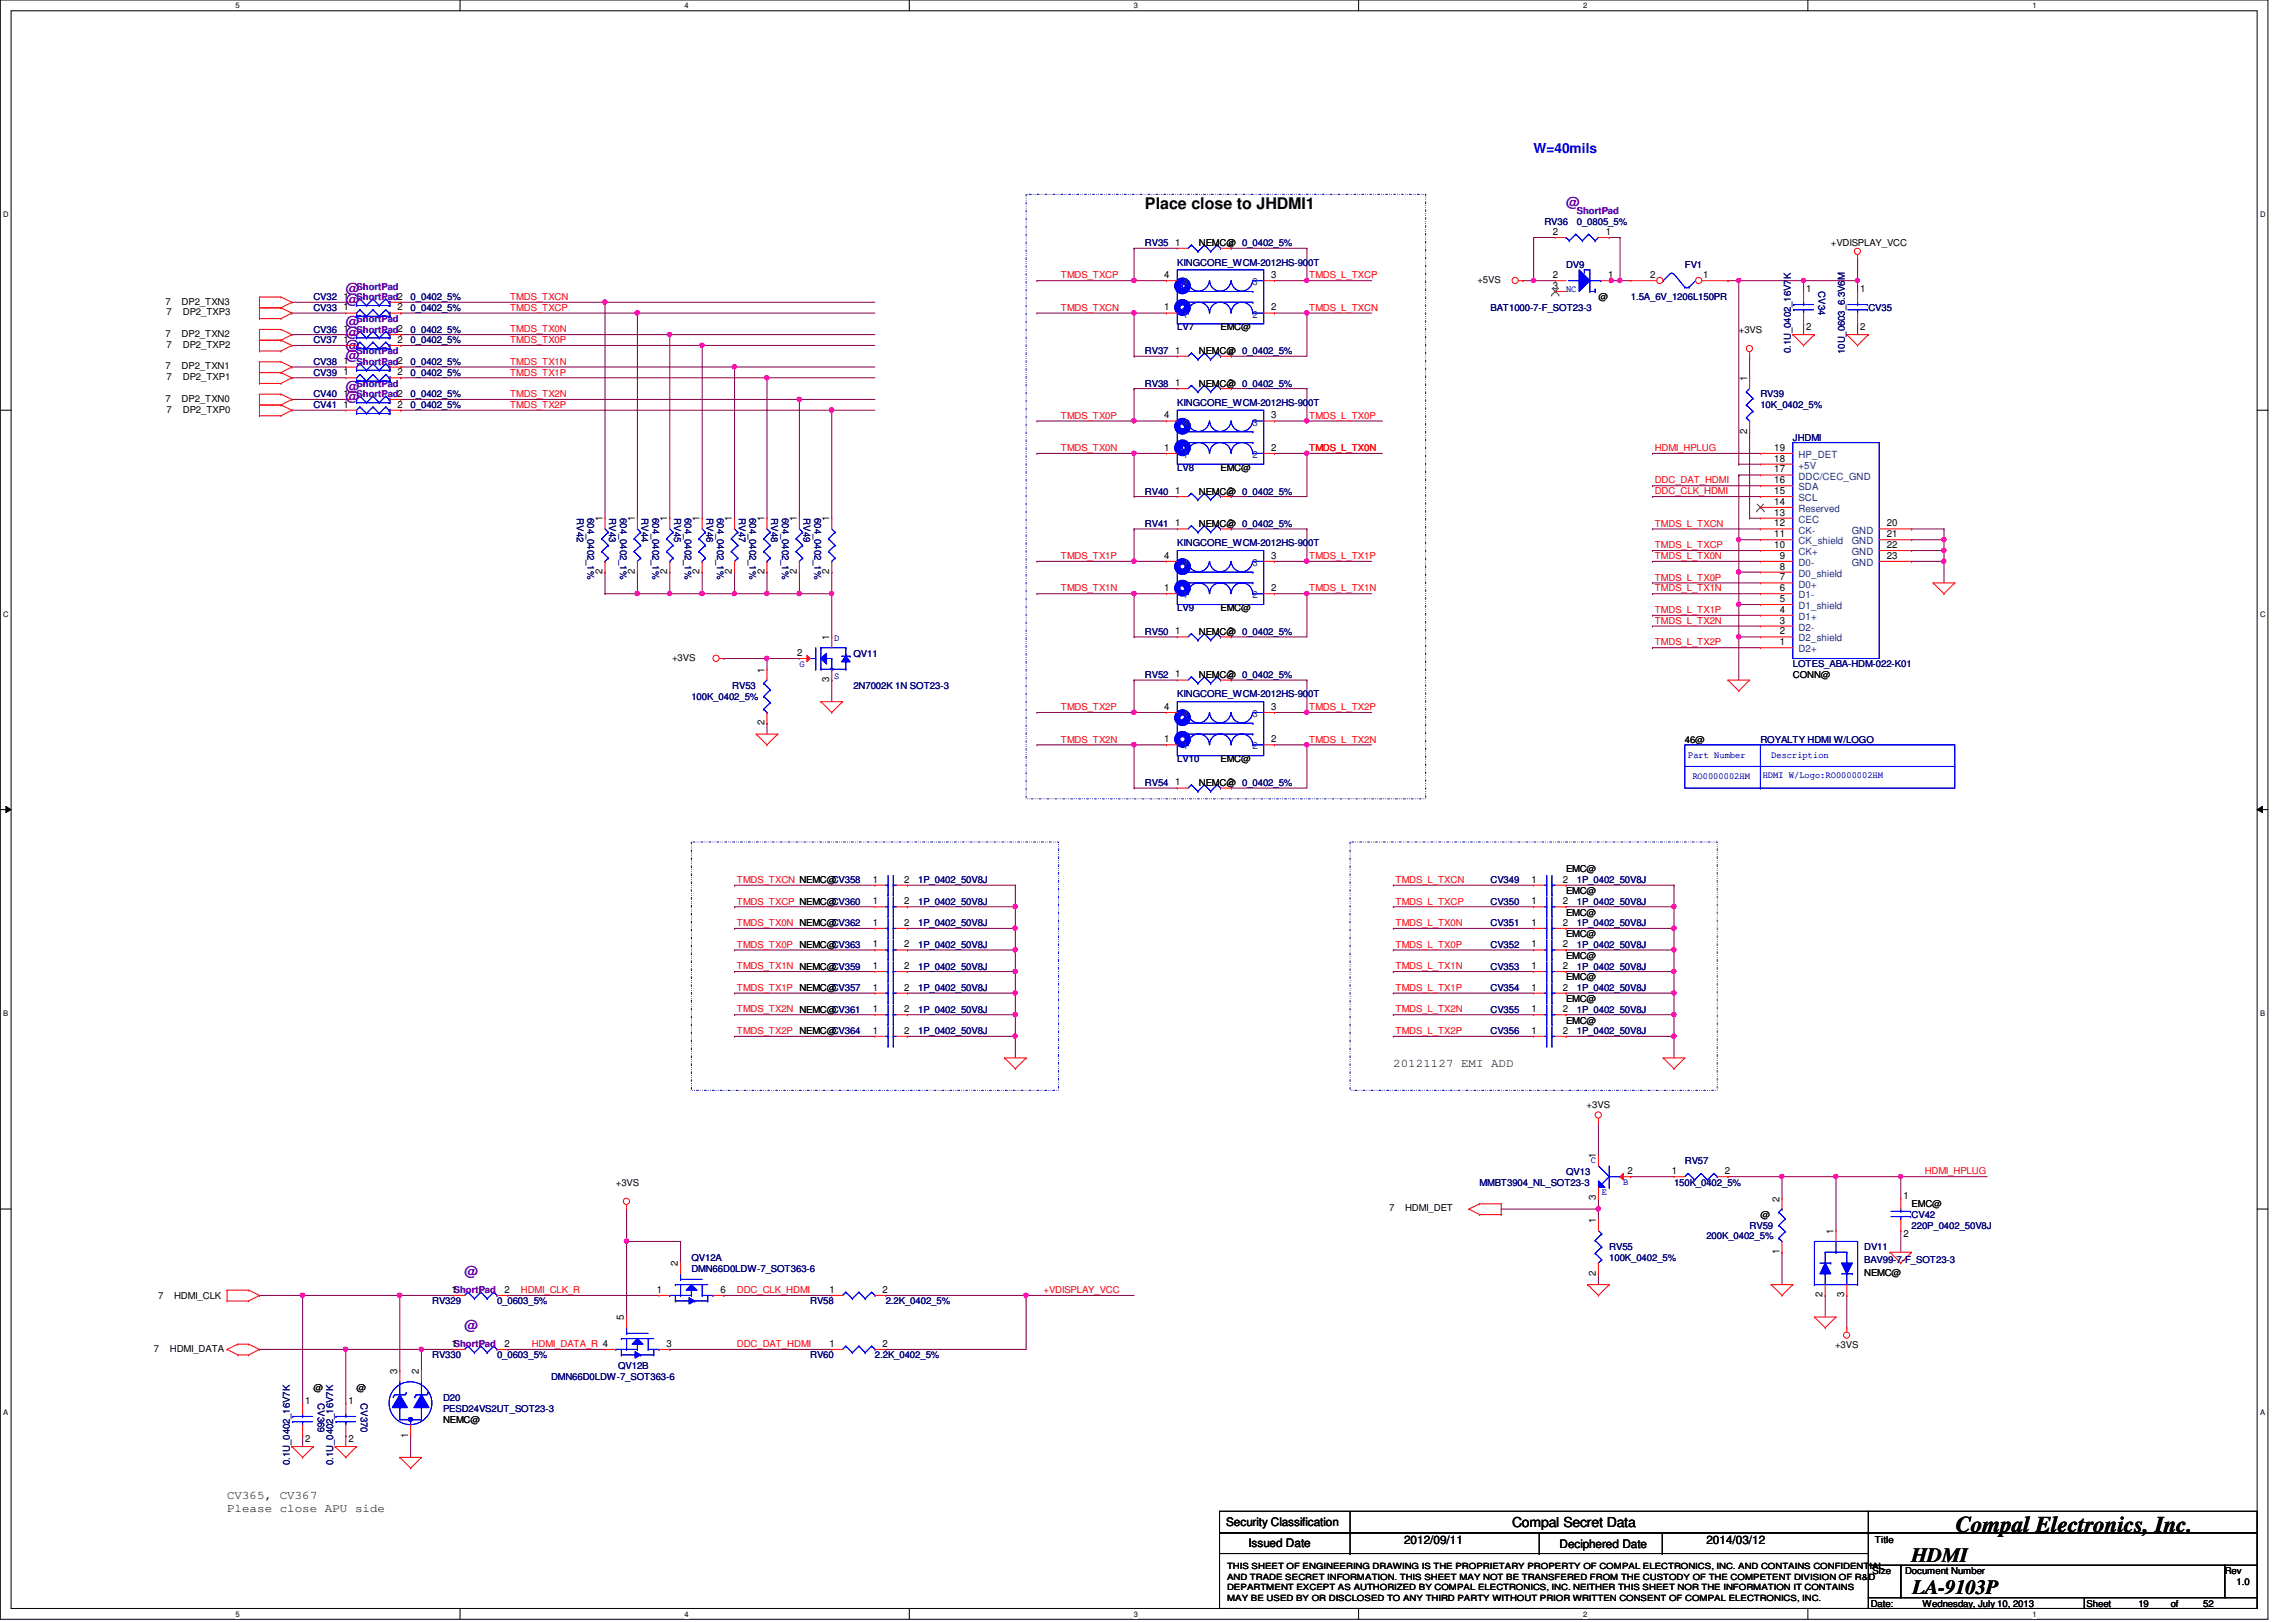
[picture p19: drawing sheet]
<svg xmlns="http://www.w3.org/2000/svg" width="297mm" height="210mm" viewBox="0 0 297 210" stroke-linecap="round" stroke-linejoin="round" font-family="sans-serif">
<defs><g id="words">
<text font-size="2.9" x="253" y="198.2">Compal Electronics, Inc.</text>
<g font-size="2.6">
<text x="247.3" y="202.1">HDMI</text>
<text x="247.4" y="206.3">LA-9103P</text>
</g>
<text font-size="2.1" x="148.1" y="27.1">Place close to JHDMI1</text>
<text font-size="1.8" fill="#00f" x="198.4" y="19.8">W=40mils</text>
<g font-size="1.8" fill="#8000ff">
<text x="202.6" y="26.8">@</text>
<text x="44.7" y="38">@</text>
<text x="44.7" y="39.4">@</text>
<text x="44.7" y="42.2">@</text>
<text x="44.7" y="45.3">@</text>
<text x="44.7" y="43.6">@</text>
<text x="44.7" y="46.7">@</text>
<text x="44.7" y="50.5">@</text>
<text x="44.7" y="51.9">@</text>
<text x="60.1" y="165.1">@</text>
<text x="60.1" y="172.1">@</text>
</g>
<text font-size="1.8" x="195.6" y="197.6">Compal Secret Data</text>
<g font-size="1.5">
<text x="180.3" y="138.1">20121127 EMI ADD</text>
<text x="29.4" y="194">CV365, CV367</text>
<text x="29.4" y="195.7">Please close APU side</text>
<text x="158.6" y="197.5">Security Classification</text>
<text x="161.5" y="200.2">Issued Date</text>
<text x="181.6" y="199.8">2012/09/11</text>
<text x="201.8" y="200.3">Deciphered Date</text>
<text x="220.8" y="199.8">2014/03/12</text>
</g>
<g font-size="1.3">
<text x="150.6" y="36">4</text>
<text x="152" y="31.8">1</text>
<text x="158.9" y="31.8">2</text>
<text x="164.5" y="36">3</text>
<text x="200.9" y="30.4">2</text>
<text x="200.9" y="36">2</text>
<text x="207.8" y="30.4">1</text>
<text x="208.1" y="36">1</text>
<text x="213.5" y="36">2</text>
<text x="220.3" y="36">1</text>
<text x="44.4" y="38.8">1</text>
<text x="44.4" y="40.2">1</text>
<text x="51.4" y="40.2">2</text>
<text x="150.6" y="40.2">1</text>
<text x="164.5" y="40.2">2</text>
<text x="200.9" y="37.4">3</text>
<text x="233.7" y="37.8">1</text>
<text x="240.7" y="37.8">1</text>
<text x="44.4" y="43">1</text>
<text x="44.4" y="47.2">1</text>
<text x="44.4" y="44.4">1</text>
<text x="51.4" y="44.4">2</text>
<text x="152" y="45.8">1</text>
<text x="158.9" y="45.8">2</text>
<text x="233.7" y="42.7">2</text>
<text x="240.7" y="42.7">2</text>
<text x="44.4" y="51.4">1</text>
<text x="44.4" y="52.7">1</text>
<text x="44.4" y="48.6">1</text>
<text x="51.4" y="52.7">2</text>
<text x="51.4" y="48.6">2</text>
<text x="152" y="50">1</text>
<text x="158.9" y="50">2</text>
<text x="226" y="49.3" transform="rotate(-90 226 49.3)">1</text>
<text x="150.6" y="58.3">1</text>
<text x="150.6" y="54.1">4</text>
<text x="164.5" y="58.3">2</text>
<text x="164.5" y="54.1">3</text>
<text x="226" y="56.1" transform="rotate(-90 226 56.1)">2</text>
<text x="229.5" y="59.7">18</text>
<text x="229.5" y="58.3">19</text>
<text x="152" y="63.9">1</text>
<text x="158.9" y="63.9">2</text>
<text x="229.5" y="65.3">14</text>
<text x="229.5" y="63.9">15</text>
<text x="229.5" y="62.5">16</text>
<text x="229.5" y="61.1">17</text>
<text x="77.9" y="67.5" transform="rotate(-90 77.9 67.5)">1</text>
<text x="82.1" y="67.5" transform="rotate(-90 82.1 67.5)">1</text>
<text x="86.3" y="67.5" transform="rotate(-90 86.3 67.5)">1</text>
<text x="90.5" y="67.5" transform="rotate(-90 90.5 67.5)">1</text>
<text x="94.7" y="67.5" transform="rotate(-90 94.7 67.5)">1</text>
<text x="98.9" y="67.5" transform="rotate(-90 98.9 67.5)">1</text>
<text x="103.1" y="67.5" transform="rotate(-90 103.1 67.5)">1</text>
<text x="107.3" y="67.5" transform="rotate(-90 107.3 67.5)">1</text>
<text x="152" y="68.1">1</text>
<text x="158.9" y="68.1">2</text>
<text x="229.5" y="70.9">10</text>
<text x="229.5" y="69.5">11</text>
<text x="229.5" y="68.1">12</text>
<text x="229.5" y="66.7">13</text>
<text x="244.1" y="68.1">20</text>
<text x="244.1" y="69.5">21</text>
<text x="244.1" y="70.9">22</text>
<text x="77.9" y="74.3" transform="rotate(-90 77.9 74.3)">2</text>
<text x="82.1" y="74.3" transform="rotate(-90 82.1 74.3)">2</text>
<text x="86.3" y="74.3" transform="rotate(-90 86.3 74.3)">2</text>
<text x="90.5" y="74.3" transform="rotate(-90 90.5 74.3)">2</text>
<text x="94.7" y="74.3" transform="rotate(-90 94.7 74.3)">2</text>
<text x="98.9" y="74.3" transform="rotate(-90 98.9 74.3)">2</text>
<text x="103.1" y="74.3" transform="rotate(-90 103.1 74.3)">2</text>
<text x="107.3" y="74.3" transform="rotate(-90 107.3 74.3)">2</text>
<text x="150.6" y="76.5">1</text>
<text x="150.6" y="72.3">4</text>
<text x="164.5" y="76.5">2</text>
<text x="164.5" y="72.3">3</text>
<text x="230.2" y="77.9">5</text>
<text x="230.2" y="76.5">6</text>
<text x="230.2" y="75.1">7</text>
<text x="230.2" y="73.7">8</text>
<text x="230.2" y="72.3">9</text>
<text x="244.1" y="72.3">23</text>
<text x="107.3" y="82.8" transform="rotate(-90 107.3 82.8)">1</text>
<text x="152" y="82.1">1</text>
<text x="158.9" y="82.1">2</text>
<text x="230.2" y="83.5">1</text>
<text x="230.2" y="82.1">2</text>
<text x="230.2" y="80.7">3</text>
<text x="230.2" y="79.3">4</text>
<text x="98.9" y="87" transform="rotate(-90 98.9 87)">1</text>
<text x="103.1" y="84.9">2</text>
<text x="107.3" y="88.3" transform="rotate(-90 107.3 88.3)">3</text>
<text x="152" y="87.7">1</text>
<text x="158.9" y="87.7">2</text>
<text x="98.9" y="93.9" transform="rotate(-90 98.9 93.9)">2</text>
<text x="150.6" y="91.9">4</text>
<text x="164.5" y="91.9">3</text>
<text x="150.6" y="96.1">1</text>
<text x="152" y="101.6">1</text>
<text x="158.9" y="101.6">2</text>
<text x="164.5" y="96.1">2</text>
<text x="112.9" y="114.2">1</text>
<text x="112.9" y="117">1</text>
<text x="112.9" y="119.8">1</text>
<text x="117" y="114.2">2</text>
<text x="117" y="117">2</text>
<text x="117" y="119.8">2</text>
<text x="198.1" y="117">1</text>
<text x="198.1" y="119.8">1</text>
<text x="198.1" y="114.2">1</text>
<text x="202.2" y="117">2</text>
<text x="202.2" y="119.8">2</text>
<text x="202.2" y="114.2">2</text>
<text x="112.9" y="122.6">1</text>
<text x="112.9" y="125.4">1</text>
<text x="117" y="122.6">2</text>
<text x="117" y="125.4">2</text>
<text x="198.1" y="122.6">1</text>
<text x="198.1" y="125.4">1</text>
<text x="202.2" y="122.6">2</text>
<text x="202.2" y="125.4">2</text>
<text x="112.9" y="128.2">1</text>
<text x="112.9" y="131">1</text>
<text x="117" y="128.2">2</text>
<text x="117" y="131">2</text>
<text x="198.1" y="131">1</text>
<text x="198.1" y="128.2">1</text>
<text x="202.2" y="131">2</text>
<text x="202.2" y="128.2">2</text>
<text x="112.9" y="133.8">1</text>
<text x="117" y="133.8">2</text>
<text x="198.1" y="133.8">1</text>
<text x="202.2" y="133.8">2</text>
<text x="206.5" y="149.9" transform="rotate(-90 206.5 149.9)">1</text>
<text x="206.5" y="155.3" transform="rotate(-90 206.5 155.3)">3</text>
<text x="210.6" y="151.9">2</text>
<text x="216.3" y="151.9">1</text>
<text x="223.1" y="151.9">2</text>
<text x="230.2" y="155.5" transform="rotate(-90 230.2 155.5)">2</text>
<text x="246.2" y="155.2">1</text>
<text x="206.5" y="158.3" transform="rotate(-90 206.5 158.3)">1</text>
<text x="237.2" y="159.7" transform="rotate(-90 237.2 159.7)">1</text>
<text x="246.2" y="160">2</text>
<text x="58.4" y="167.3">1ShortPad</text>
<text x="65.3" y="167.3">2</text>
<text x="85" y="167.3">1</text>
<text x="87.7" y="163.9" transform="rotate(-90 87.7 163.9)">2</text>
<text x="93.2" y="167.3">6</text>
<text x="107.3" y="167.3">1</text>
<text x="114.2" y="167.3">2</text>
<text x="206.5" y="165.1" transform="rotate(-90 206.5 165.1)">2</text>
<text x="230.2" y="162.3" transform="rotate(-90 230.2 162.3)">1</text>
<text x="235.8" y="167.9" transform="rotate(-90 235.8 167.9)">2</text>
<text x="238.6" y="167.9" transform="rotate(-90 238.6 167.9)">3</text>
<text x="80.7" y="170.9" transform="rotate(-90 80.7 170.9)">5</text>
<text x="51.4" y="177.8" transform="rotate(-90 51.4 177.8)">3</text>
<text x="54.2" y="177.8" transform="rotate(-90 54.2 177.8)">2</text>
<text x="58.4" y="174.3">1ShortPad</text>
<text x="65.3" y="174.3">2</text>
<text x="86.2" y="174.3">3</text>
<text x="107.3" y="174.3">1</text>
<text x="114.2" y="174.3">2</text>
<text x="39.5" y="181.7">1</text>
<text x="45.1" y="181.7">1</text>
<text x="39.5" y="186.6">2</text>
<text x="45.1" y="186.6">2</text>
<text x="52.8" y="186.1" transform="rotate(-90 52.8 186.1)">1</text>
</g>
<g font-size="1.3" fill="#004080">
<text x="153" y="41.1">1</text>
<text x="153" y="36.9">4</text>
<text x="162" y="41.1">2</text>
<text x="162" y="36.9">3</text>
<text x="153" y="59.3">1</text>
<text x="153" y="55.1">4</text>
<text x="162" y="59.3">2</text>
<text x="162" y="55.1">3</text>
<text x="232.7" y="59.3">HP_DET</text>
<text x="232.7" y="64.9">SCL</text>
<text x="232.7" y="63.5">SDA</text>
<text x="232.7" y="62.1">DDC/CEC_GND</text>
<text x="232.7" y="60.7">+5V</text>
<text x="232.7" y="71.8">CK+</text>
<text x="232.7" y="70.4">CK_shield</text>
<text x="232.7" y="69">CK-</text>
<text x="232.7" y="67.6">CEC</text>
<text x="232.7" y="66.3">Reserved</text>
<text x="239.6" y="69">GND</text>
<text x="239.6" y="70.4">GND</text>
<text x="239.6" y="71.8">GND</text>
<text x="153" y="77.4">1</text>
<text x="153" y="73.2">4</text>
<text x="162" y="77.4">2</text>
<text x="162" y="73.2">3</text>
<text x="232.7" y="77.4">D1-</text>
<text x="232.7" y="76">D0+</text>
<text x="232.7" y="74.6">D0_shield</text>
<text x="232.7" y="73.2">D0-</text>
<text x="239.6" y="73.2">GND</text>
<text x="232.7" y="83">D2_shield</text>
<text x="232.7" y="81.6">D2-</text>
<text x="232.7" y="80.2">D1+</text>
<text x="232.7" y="78.8">D1_shield</text>
<text x="232.7" y="84.4">D2+</text>
<text x="153" y="92.8">4</text>
<text x="162" y="92.8">3</text>
<text x="153" y="97">1</text>
<text x="162" y="97">2</text>
</g>
<g font-size="1.2" fill="#000080">
<text x="199.8" y="29.1">RV36</text>
<text x="204" y="29.1">0_0805_5%</text>
<text x="148.1" y="31.9">RV35</text>
<text x="152.3" y="34.4">KINGCORE_WCM-2012HS-900T</text>
<text x="202.6" y="34.7">DV9</text>
<text x="218" y="34.7">FV1</text>
<text x="40.6" y="38.9">CV32</text>
<text x="40.6" y="40.3">CV33</text>
<text x="53.1" y="38.9">0_0402_5%</text>
<text x="53.1" y="40.3">0_0402_5%</text>
<text x="192.8" y="40.3">BAT1000-7-F_SOT23-3</text>
<text x="211" y="38.9">1.5A_6V_1206L150PR</text>
<text x="235.3" y="37.7" transform="rotate(90 235.3 37.7)">CV34</text>
<text x="241.7" y="40.3">CV35</text>
<text x="40.6" y="43.1">CV36</text>
<text x="40.6" y="47.2">CV38</text>
<text x="40.6" y="44.4">CV37</text>
<text x="53.1" y="43.1">0_0402_5%</text>
<text x="53.1" y="47.2">0_0402_5%</text>
<text x="53.1" y="44.4">0_0402_5%</text>
<text x="148.1" y="45.8">RV37</text>
<text x="152.3" y="42.8">LV7</text>
<text x="231.7" y="45.7" transform="rotate(-90 231.7 45.7)">0.1U_0402_16V7K</text>
<text x="238.7" y="45.8" transform="rotate(-90 238.7 45.8)">10U_0603_6.3V6M</text>
<text x="40.6" y="51.4">CV40</text>
<text x="40.6" y="52.8">CV41</text>
<text x="40.6" y="48.6">CV39</text>
<text x="53.1" y="51.4">0_0402_5%</text>
<text x="53.1" y="52.8">0_0402_5%</text>
<text x="53.1" y="48.6">0_0402_5%</text>
<text x="148.1" y="50">RV38</text>
<text x="152.3" y="52.5">KINGCORE_WCM-2012HS-900T</text>
<text x="227.7" y="51.4">RV39</text>
<text x="227.7" y="52.8">10K_0402_5%</text>
<text x="231.9" y="57">JHDMI</text>
<text x="148.1" y="64">RV40</text>
<text x="152.3" y="60.9">LV8</text>
<text x="74.6" y="67.1" transform="rotate(90 74.6 67.1)">RV42</text>
<text x="76" y="67.1" transform="rotate(90 76 67.1)">604_0402_1%</text>
<text x="78.8" y="67.1" transform="rotate(90 78.8 67.1)">RV43</text>
<text x="80.2" y="67.1" transform="rotate(90 80.2 67.1)">604_0402_1%</text>
<text x="83" y="67.1" transform="rotate(90 83 67.1)">RV44</text>
<text x="84.4" y="67.1" transform="rotate(90 84.4 67.1)">604_0402_1%</text>
<text x="87.2" y="67.1" transform="rotate(90 87.2 67.1)">RV45</text>
<text x="88.6" y="67.1" transform="rotate(90 88.6 67.1)">604_0402_1%</text>
<text x="91.4" y="67.1" transform="rotate(90 91.4 67.1)">RV46</text>
<text x="92.8" y="67.1" transform="rotate(90 92.8 67.1)">604_0402_1%</text>
<text x="95.6" y="67.1" transform="rotate(90 95.6 67.1)">RV47</text>
<text x="97" y="67.1" transform="rotate(90 97 67.1)">604_0402_1%</text>
<text x="99.8" y="67.1" transform="rotate(90 99.8 67.1)">RV48</text>
<text x="101.2" y="67.1" transform="rotate(90 101.2 67.1)">604_0402_1%</text>
<text x="104" y="67.1" transform="rotate(90 104 67.1)">RV49</text>
<text x="105.4" y="67.1" transform="rotate(90 105.4 67.1)">604_0402_1%</text>
<text x="148.1" y="68.2">RV41</text>
<text x="152.3" y="70.7">KINGCORE_WCM-2012HS-900T</text>
<text x="148.1" y="82.2">RV50</text>
<text x="152.3" y="79.1">LV9</text>
<text x="94.7" y="89.2">RV53</text>
<text x="110.4" y="85">QV11</text>
<text x="110.4" y="89.2">2N7002K 1N SOT23-3</text>
<text x="148.1" y="87.8">RV52</text>
<text x="231.9" y="86.4">LOTES_ABA-HDM-022-K01</text>
<text x="89.4" y="90.6">100K_0402_5%</text>
<text x="152.3" y="90.3">KINGCORE_WCM-2012HS-900T</text>
<text x="148.1" y="101.7">RV54</text>
<text x="152.3" y="98.6">LV10</text>
<text x="227.7" y="96.1">ROYALTY HDMI W/LOGO</text>
<text x="107.6" y="114.3">CV358</text>
<text x="107.6" y="117.1">CV360</text>
<text x="107.6" y="119.9">CV362</text>
<text x="118.8" y="114.3">1P_0402_50V8J</text>
<text x="118.8" y="117.1">1P_0402_50V8J</text>
<text x="118.8" y="119.9">1P_0402_50V8J</text>
<text x="192.8" y="117.1">CV350</text>
<text x="192.8" y="119.9">CV351</text>
<text x="192.8" y="114.3">CV349</text>
<text x="204" y="117.1">1P_0402_50V8J</text>
<text x="204" y="119.9">1P_0402_50V8J</text>
<text x="204" y="114.3">1P_0402_50V8J</text>
<text x="107.6" y="122.7">CV363</text>
<text x="107.6" y="125.5">CV359</text>
<text x="118.8" y="122.7">1P_0402_50V8J</text>
<text x="118.8" y="125.5">1P_0402_50V8J</text>
<text x="192.8" y="122.7">CV352</text>
<text x="192.8" y="125.5">CV353</text>
<text x="204" y="122.7">1P_0402_50V8J</text>
<text x="204" y="125.5">1P_0402_50V8J</text>
<text x="107.6" y="128.3">CV357</text>
<text x="107.6" y="131.1">CV361</text>
<text x="118.8" y="128.3">1P_0402_50V8J</text>
<text x="118.8" y="131.1">1P_0402_50V8J</text>
<text x="192.8" y="131.1">CV355</text>
<text x="192.8" y="128.3">CV354</text>
<text x="204" y="131.1">1P_0402_50V8J</text>
<text x="204" y="128.3">1P_0402_50V8J</text>
<text x="107.6" y="133.9">CV364</text>
<text x="118.8" y="133.9">1P_0402_50V8J</text>
<text x="192.8" y="133.9">CV356</text>
<text x="204" y="133.9">1P_0402_50V8J</text>
<text x="191.4" y="153.4">MMBT3904_NL_SOT23-3</text>
<text x="202.6" y="152">QV13</text>
<text x="216.6" y="153.4">150K_0402_5%</text>
<text x="218" y="150.6">RV57</text>
<text x="208.2" y="161.8">RV55</text>
<text x="220.8" y="160.4">200K_0402_5%</text>
<text x="226.4" y="159">RV59</text>
<text x="241.2" y="161.8">DV11</text>
<text x="247.3" y="157.6">CV42</text>
<text x="247.3" y="159">220P_0402_50V8J</text>
<text x="89.4" y="163.2">QV12A</text>
<text x="89.4" y="164.6">DMN66D0LDW-7_SOT363-6</text>
<text x="208.2" y="163.2">100K_0402_5%</text>
<text x="241.2" y="163.5">BAV99-7-F_SOT23-3</text>
<text x="55.9" y="168.8">RV329</text>
<text x="64.3" y="168.8">0_0603_5%</text>
<text x="104.8" y="168.8">RV58</text>
<text x="114.6" y="168.8">2.2K_0402_5%</text>
<text x="55.9" y="175.8">RV330</text>
<text x="64.3" y="175.8">0_0603_5%</text>
<text x="71.3" y="178.6">DMN66D0LDW-7_SOT363-6</text>
<text x="80" y="177.2">QV12B</text>
<text x="104.8" y="175.8">RV60</text>
<text x="113.2" y="175.8">2.2K_0402_5%</text>
<text x="41.1" y="181.6" transform="rotate(90 41.1 181.6)">CV369</text>
<text x="46.7" y="181.6" transform="rotate(90 46.7 181.6)">CV370</text>
<text x="57.3" y="181.4">D20</text>
<text x="57.3" y="182.8">PESD24VS2UT_SOT23-3</text>
<text x="37.5" y="189.6" transform="rotate(-90 37.5 189.6)">0.1U_0402_16V7K</text>
<text x="43.1" y="189.6" transform="rotate(-90 43.1 189.6)">0.1U_0402_16V7K</text>
</g>
<g font-size="1.2" fill="#8000ff">
<text x="204" y="27.7">ShortPad</text>
<text x="46.1" y="37.5">ShortPad</text>
<text x="46.1" y="41.7">ShortPad</text>
<text x="46.1" y="38.9">ShortPad2</text>
<text x="46.1" y="45.8">ShortPad</text>
<text x="46.1" y="43.1">ShortPad2</text>
<text x="46.1" y="47.2">ShortPad2</text>
<text x="46.1" y="50">ShortPad</text>
<text x="46.1" y="51.4">ShortPad2</text>
</g>
<g font-size="1.2">
<text x="155.1" y="31.9">NEMC@ 0_0402_5%</text>
<text x="236.9" y="31.9">+VDISPLAY_VCC</text>
<text x="21.4" y="39.4">7</text>
<text x="21.5" y="40.8">7</text>
<text x="23.5" y="39.4">DP2_TXN3</text>
<text x="23.7" y="40.8">DP2_TXP3</text>
<text x="191.1" y="36.6">+5VS</text>
<text x="206.8" y="38.9">@</text>
<text x="21.4" y="47.8">7</text>
<text x="21.4" y="43.6">7</text>
<text x="21.5" y="45">7</text>
<text x="23.5" y="47.8">DP2_TXN1</text>
<text x="23.5" y="43.6">DP2_TXN2</text>
<text x="23.7" y="45">DP2_TXP2</text>
<text x="155.1" y="45.8">NEMC@ 0_0402_5%</text>
<text x="157.9" y="42.8">EMC@</text>
<text x="225" y="43.1">+3VS</text>
<text x="21.4" y="52">7</text>
<text x="21.5" y="49.2">7</text>
<text x="21.5" y="53.4">7</text>
<text x="23.5" y="52">DP2_TXN0</text>
<text x="23.7" y="49.2">DP2_TXP1</text>
<text x="23.7" y="53.4">DP2_TXP0</text>
<text x="155.1" y="50">NEMC@ 0_0402_5%</text>
<text x="155.1" y="64">NEMC@ 0_0402_5%</text>
<text x="157.9" y="60.9">EMC@</text>
<text x="155.1" y="68.2">NEMC@ 0_0402_5%</text>
<text x="155.1" y="82.2">NEMC@ 0_0402_5%</text>
<text x="157.9" y="79.1">EMC@</text>
<text x="86.9" y="85.5">+3VS</text>
<text x="155.1" y="87.8">NEMC@ 0_0402_5%</text>
<text x="231.9" y="87.8">CONN@</text>
<text x="155.1" y="101.7">NEMC@ 0_0402_5%</text>
<text x="157.9" y="98.6">EMC@</text>
<text x="218" y="96.1">46@</text>
<text x="202.6" y="112.9">EMC@</text>
<text x="202.6" y="115.7">EMC@</text>
<text x="202.6" y="118.5">EMC@</text>
<text x="202.6" y="121.3">EMC@</text>
<text x="202.6" y="124.1">EMC@</text>
<text x="202.6" y="129.7">EMC@</text>
<text x="202.6" y="126.9">EMC@</text>
<text x="202.6" y="132.5">EMC@</text>
<text x="205.3" y="143.3">+3VS</text>
<text x="79.7" y="153.4">+3VS</text>
<text x="179.7" y="156.8">7</text>
<text x="181.8" y="156.8">HDMI_DET</text>
<text x="227.7" y="157.6">@</text>
<text x="247.3" y="156.2">EMC@</text>
<text x="241.2" y="165.1">NEMC@</text>
<text x="20.4" y="168.1">7</text>
<text x="22.5" y="168.1">HDMI_CLK</text>
<text x="19.9" y="174.9">7</text>
<text x="22" y="174.9">HDMI_DATA</text>
<text x="40.6" y="180">@</text>
<text x="46.1" y="180">@</text>
<text x="237.4" y="174.5">+3VS</text>
<text x="57.3" y="184.1">NEMC@</text>
<text x="242.3" y="203.7">Size</text>
<text x="242.6" y="199.6">Title</text>
<text x="246.5" y="203.7">Document Number</text>
<text x="287.8" y="203.7">Rev</text>
<text x="242" y="207.9">Date:</text>
<text x="248.7" y="207.9">Wednesday, July 10, 2013</text>
<text x="270" y="207.9">Sheet</text>
<text x="276.6" y="207.9">19</text>
<text x="280.8" y="207.9">of</text>
<text x="285" y="207.9">52</text>
<text x="289.3" y="205.1">1.0</text>
</g>
<g font-size="1.2" fill="#f00">
<text x="66" y="40.2">TMDS_TXCP</text>
<text x="66" y="38.8">TMDS_TXCN</text>
<text x="137.2" y="36">TMDS_TXCP</text>
<text x="137.2" y="40.2">TMDS_TXCN</text>
<text x="169.4" y="36">TMDS_L_TXCP</text>
<text x="169.4" y="40.2">TMDS_L_TXCN</text>
<text x="66" y="47.2">TMDS_TX1N</text>
<text x="66" y="44.4">TMDS_TX0P</text>
<text x="66" y="43">TMDS_TX0N</text>
<text x="66" y="52.8">TMDS_TX2P</text>
<text x="66" y="51.4">TMDS_TX2N</text>
<text x="66" y="48.6">TMDS_TX1P</text>
<text x="137.2" y="54.2">TMDS_TX0P</text>
<text x="137.2" y="58.4">TMDS_TX0N</text>
<text x="169.4" y="58.4">TMDS_L_TX0N</text>
<text x="169.4" y="54.2">TMDS_L_TX0P</text>
<text x="214.1" y="58.4">HDMI_HPLUG</text>
<text x="214.1" y="62.6">DDC_DAT_HDMI</text>
<text x="214.1" y="64">DDC_CLK_HDMI</text>
<text x="214.1" y="68.2">TMDS_L_TXCN</text>
<text x="214.1" y="71">TMDS_L_TXCP</text>
<text x="137.2" y="72.3">TMDS_TX1P</text>
<text x="137.2" y="76.5">TMDS_TX1N</text>
<text x="169.4" y="72.3">TMDS_L_TX1P</text>
<text x="169.4" y="76.5">TMDS_L_TX1N</text>
<text x="214.1" y="76.5">TMDS_L_TX1N</text>
<text x="214.1" y="75.1">TMDS_L_TX0P</text>
<text x="214.1" y="72.3">TMDS_L_TX0N</text>
<text x="214.1" y="79.3">TMDS_L_TX1P</text>
<text x="214.1" y="80.7">TMDS_L_TX2N</text>
<text x="214.1" y="83.5">TMDS_L_TX2P</text>
<text x="137.2" y="91.9">TMDS_TX2P</text>
<text x="169.4" y="91.9">TMDS_L_TX2P</text>
<text x="137.2" y="96.1">TMDS_TX2N</text>
<text x="169.4" y="96.1">TMDS_L_TX2N</text>
<text x="95.3" y="117.1">TMDS_TXCP NEMC@</text>
<text x="95.3" y="114.3">TMDS_TXCN NEMC@</text>
<text x="95.3" y="119.8">TMDS_TX0N NEMC@</text>
<text x="180.5" y="119.8">TMDS_L_TX0N</text>
<text x="180.5" y="114.3">TMDS_L_TXCN</text>
<text x="180.5" y="117.1">TMDS_L_TXCP</text>
<text x="95.3" y="122.6">TMDS_TX0P NEMC@</text>
<text x="95.3" y="125.4">TMDS_TX1N NEMC@</text>
<text x="180.5" y="125.4">TMDS_L_TX1N</text>
<text x="180.5" y="122.6">TMDS_L_TX0P</text>
<text x="95.3" y="131">TMDS_TX2N NEMC@</text>
<text x="95.3" y="128.2">TMDS_TX1P NEMC@</text>
<text x="180.5" y="128.2">TMDS_L_TX1P</text>
<text x="180.5" y="131">TMDS_L_TX2N</text>
<text x="95.3" y="133.8">TMDS_TX2P NEMC@</text>
<text x="180.5" y="133.8">TMDS_L_TX2P</text>
<text x="249" y="152">HDMI_HPLUG</text>
<text x="67.4" y="167.3">HDMI_CLK_R</text>
<text x="95.3" y="167.3">DDC_CLK_HDMI</text>
<text x="135" y="167.3">+VDISPLAY_VCC</text>
<text x="68.8" y="174.3">HDMI_DATA_R 4</text>
<text x="95.3" y="174.3">DDC_DAT_HDMI</text>
</g>
<g font-size="1.2" fill="#00f">
<text x="202.6" y="37.8">NC</text>
<text x="107.9" y="83">D</text>
<text x="103.4" y="86.4">G</text>
<text x="107.9" y="87.9">S</text>
<text x="218.4" y="98.1">Part Number</text>
<text x="218.9" y="100.8">RO0000002HM</text>
<text x="228" y="100.6">HDMI W/Logo:RO0000002HM</text>
<text x="229.1" y="98.1">Description</text>
<text x="205.8" y="150.5">C</text>
<text x="207.2" y="154.7">E</text>
<text x="210" y="153.3">B</text>
</g>
<g font-size="1.1">
<text x="158.7" y="203.1">THIS SHEET OF ENGINEERING DRAWING IS THE PROPRIETARY PROPERTY OF COMPAL ELECTRONICS, INC. AND CONTAINS CONFIDENTIAL</text>
<text x="158.7" y="204.4">AND TRADE SECRET INFORMATION. THIS SHEET MAY NOT BE TRANSFERED FROM THE CUSTODY OF THE COMPETENT DIVISION OF R&amp;D</text>
<text x="158.7" y="205.8">DEPARTMENT EXCEPT AS AUTHORIZED BY COMPAL ELECTRONICS, INC. NEITHER THIS SHEET NOR THE INFORMATION IT CONTAINS</text>
<text x="158.7" y="207.1">MAY BE USED BY OR DISCLOSED TO ANY THIRD PARTY WITHOUT PRIOR WRITTEN CONSENT OF COMPAL ELECTRONICS, INC.</text>
</g>
<g font-size="1">
<text x="30.5" y="1.1">5</text>
<text x="88.6" y="1.1">4</text>
<text x="146.7" y="1.1">3</text>
<text x="204.8" y="1.1">2</text>
<text x="262.9" y="1.1">1</text>
<text x=".4" y="28.1">D</text>
<text x="292.4" y="28.1">D</text>
<text x=".4" y="79.8">C</text>
<text x="292.4" y="79.8">C</text>
<text x=".4" y="131.5">B</text>
<text x="292.4" y="131.5">B</text>
<text x=".4" y="183.2">A</text>
<text x="292.4" y="183.2">A</text>
<text x="30.5" y="209.2">5</text>
<text x="88.6" y="209.2">4</text>
<text x="146.7" y="209.2">3</text>
<text x="204.8" y="209.2">2</text>
<text x="262.9" y="209.2">1</text>
</g>
</g></defs>
<path d="M0 0h293.4v209.5h-293.4zM1.4 1.4h290.6v206.8h-290.6z" fill="none" stroke="#000" stroke-width=".13"/>
<g fill="#fff">
<path d="M30.5 .2h.5v1.1h-.5z"/>
<path d="M30.5 208.3h.5v1.1h-.5z"/>
</g>
<path d="M59.5 0v1.4M59.5 208.2v1.3" fill="none" stroke="#000" stroke-width=".13"/>
<g fill="#fff">
<path d="M88.6 .2h.5v1.1h-.5z"/>
<path d="M88.6 208.3h.5v1.1h-.5z"/>
</g>
<path d="M117.6 0v1.4M117.6 208.2v1.3" fill="none" stroke="#000" stroke-width=".13"/>
<g fill="#fff">
<path d="M146.7 .2h.5v1.1h-.5z"/>
<path d="M146.7 208.3h.5v1.1h-.5z"/>
</g>
<path d="M175.8 0v1.4M175.8 208.2v1.3" fill="none" stroke="#000" stroke-width=".13"/>
<g fill="#fff">
<path d="M204.8 .2h.6v1.1h-.6z"/>
<path d="M204.8 208.3h.6v1.1h-.6z"/>
</g>
<path d="M233.9 0v1.4M233.9 208.2v1.3" fill="none" stroke="#000" stroke-width=".13"/>
<g fill="#fff">
<path d="M262.9 .2h.6v1.1h-.6z"/>
<path d="M262.9 208.3h.6v1.1h-.6z"/>
<path d="M.4 27.2h.7v1.1h-.7z"/>
<path d="M292.4 27.2h.7v1.1h-.7z"/>
<path d="M.4 78.9h.7v1.1h-.7z"/>
<path d="M292.4 78.9h.7v1.1h-.7z"/>
</g>
<path d="M0 53.1h1.4M292 53.1h1.4" fill="none" stroke="#000" stroke-width=".13"/>
<g fill="#fff">
<path d="M.4 130.6h.7v1.1h-.7z"/>
<path d="M292.4 130.6h.6v1.1h-.6z"/>
</g>
<path d="M0 104.8h1.4M.8 104.4l.6 .4-.6 .4zM292 104.8l.7-.4v.8zM292 104.8h1.4" fill="none" stroke="#000" stroke-width=".13"/>
<path d="M.8 104.4l.6 .4-.6 .4zM292 104.8l.7-.4v.8z" fill="#000"/>
<g fill="#fff">
<path d="M.4 182.3h.7v1.1h-.7z"/>
<path d="M292.4 182.3h.6v1.1h-.6z"/>
</g>
<path d="M0 156.5h1.4M292 156.5h1.4" fill="none" stroke="#000" stroke-width=".13"/>
<path d="M132.8 25.1h51.6v78.3h-51.6zM89.4 109h47.5v32.1h-47.5zM174.7 109h47.5v32.1h-47.5z" fill="none" stroke="#00f" stroke-width=".13" stroke-dasharray=".3 .3 0 .3 0 .3"/>
<path d="M225 36.3h.1M225 36.3v23.8" fill="none" stroke="#800040" stroke-width=".13"/>
<circle cx="224.9" cy="36.3" r=".29" fill="#f0f"/>
<circle cx="224.9" cy="36.3" r=".29" fill="none" stroke="#f0f" stroke-width=".13"/>
<g fill="none" stroke="#800040" stroke-width=".13">
<path d="M146.7 32.1h.1M146.7 32.1h5.6M146.7 32.1v4.2M159.3 32.1h.1M159.3 32.1h9.8M169.1 32.1h.1M169.1 32.1v4.2M146.7 40.5h.1M146.7 40.5v5.6M159.3 46.1h.1M164.9 40.5h.1M164.9 40.5h4.2"/>
<path d="M169.1 40.5h.1M169.1 40.5v5.6h-9.8"/>
</g>
<circle cx="169" cy="40.5" r=".29" fill="#f0f"/>
<circle cx="169" cy="40.5" r=".29" fill="none" stroke="#f0f" stroke-width=".13"/>
<path d="M164.9 36.3h.1M164.9 36.3h4.2" fill="none" stroke="#800040" stroke-width=".13"/>
<circle cx="169" cy="36.3" r=".29" fill="#f0f"/>
<circle cx="169" cy="36.3" r=".29" fill="none" stroke="#f0f" stroke-width=".13"/>
<path d="M146.7 58.7h.1M146.7 58.7h4.2" fill="none" stroke="#800040" stroke-width=".13"/>
<circle cx="146.7" cy="58.6" r=".29" fill="#f0f"/>
<circle cx="146.7" cy="58.6" r=".29" fill="none" stroke="#f0f" stroke-width=".13"/>
<path d="M146.7 72.6h.1M146.7 72.6h4.2" fill="none" stroke="#800040" stroke-width=".13"/>
<circle cx="146.7" cy="72.6" r=".29" fill="#f0f"/>
<circle cx="146.7" cy="72.6" r=".29" fill="none" stroke="#f0f" stroke-width=".13"/>
<path d="M146.7 54.5h.1M146.7 54.5h4.2" fill="none" stroke="#800040" stroke-width=".13"/>
<circle cx="146.7" cy="54.5" r=".29" fill="#f0f"/>
<circle cx="146.7" cy="54.5" r=".29" fill="none" stroke="#f0f" stroke-width=".13"/>
<path d="M146.7 76.8h.1M146.7 76.8h4.2" fill="none" stroke="#800040" stroke-width=".13"/>
<circle cx="146.7" cy="76.8" r=".29" fill="#f0f"/>
<circle cx="146.7" cy="76.8" r=".29" fill="none" stroke="#f0f" stroke-width=".13"/>
<path d="M146.7 40.5h.1M146.7 40.5h4.2" fill="none" stroke="#800040" stroke-width=".13"/>
<circle cx="146.7" cy="40.5" r=".29" fill="#f0f"/>
<circle cx="146.7" cy="40.5" r=".29" fill="none" stroke="#f0f" stroke-width=".13"/>
<path d="M146.7 36.3h.1M146.7 36.3h4.2" fill="none" stroke="#800040" stroke-width=".13"/>
<circle cx="146.7" cy="36.3" r=".29" fill="#f0f"/>
<circle cx="146.7" cy="36.3" r=".29" fill="none" stroke="#f0f" stroke-width=".13"/>
<path d="M146.7 92.2h.1M146.7 92.2h4.2" fill="none" stroke="#800040" stroke-width=".13"/>
<circle cx="146.7" cy="92.2" r=".29" fill="#f0f"/>
<circle cx="146.7" cy="92.2" r=".29" fill="none" stroke="#f0f" stroke-width=".13"/>
<path d="M146.7 96.4h.1M146.7 96.4h4.2" fill="none" stroke="#800040" stroke-width=".13"/>
<circle cx="146.7" cy="96.4" r=".29" fill="#f0f"/>
<circle cx="146.7" cy="96.4" r=".29" fill="none" stroke="#f0f" stroke-width=".13"/>
<path d="M146.7 68.5h.1M146.7 76.8h.1M146.7 68.5h5.6M146.7 68.5v4.1M146.7 76.8v5.6M159.3 68.5h.1M159.3 68.5h9.8M169.1 68.5h.1M169.1 76.8h.1M169.1 68.5v4.1M169.1 76.8v5.6" fill="none" stroke="#800040" stroke-width=".13"/>
<circle cx="169" cy="76.8" r=".29" fill="#f0f"/>
<circle cx="169" cy="76.8" r=".29" fill="none" stroke="#f0f" stroke-width=".13"/>
<path d="M164.9 72.6h.1M164.9 72.6h4.2M146.7 82.4h.1M146.7 82.4h5.6M159.3 82.4h.1M159.3 82.4h9.8" fill="none" stroke="#800040" stroke-width=".13"/>
<circle cx="169" cy="72.6" r=".29" fill="#f0f"/>
<circle cx="169" cy="72.6" r=".29" fill="none" stroke="#f0f" stroke-width=".13"/>
<path d="M146.7 50.3h.1M146.7 58.7h.1M146.7 50.3h5.6M146.7 50.3v4.2M146.7 58.7v5.6M159.3 50.3h.1M159.3 50.3h9.8M169.1 50.3h.1M169.1 50.3v4.2M164.9 76.8h.1M164.9 76.8h4.2" fill="none" stroke="#800040" stroke-width=".13"/>
<circle cx="169" cy="54.5" r=".29" fill="#f0f"/>
<circle cx="169" cy="54.5" r=".29" fill="none" stroke="#f0f" stroke-width=".13"/>
<path d="M169.1 58.7h.1M169.1 58.7v5.6h-9.8M169.1 58.7h9.8M146.7 64.3h.1M146.7 64.3h5.6M159.3 64.3h.1" fill="none" stroke="#800040" stroke-width=".13"/>
<circle cx="169" cy="58.6" r=".29" fill="#f0f"/>
<circle cx="169" cy="58.6" r=".29" fill="none" stroke="#f0f" stroke-width=".13"/>
<g fill="none" stroke="#800040" stroke-width=".13">
<path d="M146.7 46.1h.1M146.7 46.1h5.6M146.7 88h.1M146.7 96.4h.1M146.7 88h5.6M146.7 88v4.2M146.7 96.4v5.6M159.3 88h.1M159.3 88h9.8M164.9 92.2h.1M169.1 88h.1M169.1 96.4h.1"/>
<path d="M169.1 88v4.2h-4.2M169.1 96.4v5.6h-9.8M146.7 102h.1M146.7 102h5.6M159.3 102h.1"/>
</g>
<circle cx="169" cy="92.2" r=".29" fill="#f0f"/>
<circle cx="169" cy="92.2" r=".29" fill="none" stroke="#f0f" stroke-width=".13"/>
<path d="M164.9 96.4h.1M164.9 96.4h4.2" fill="none" stroke="#800040" stroke-width=".13"/>
<circle cx="169" cy="96.4" r=".29" fill="#f0f"/>
<circle cx="169" cy="96.4" r=".29" fill="none" stroke="#f0f" stroke-width=".13"/>
<path d="M251.5 72.6h.1M251.5 72.6v2.8" fill="none" stroke="#800040" stroke-width=".13"/>
<circle cx="251.5" cy="72.6" r=".29" fill="#f0f"/>
<circle cx="251.5" cy="72.6" r=".29" fill="none" stroke="#f0f" stroke-width=".13"/>
<g fill="none" stroke="#800040" stroke-width=".13">
<path d="M223.6 36.3h.1M223.6 36.3h1.4M233.3 36.3h.1M233.3 36.3v1.4M233.3 36.3h7M240.3 36.3h.1M240.3 36.3v1.4M233.3 41.9h.1M233.3 41.9v1.4M240.3 41.9h.1M240.3 41.9v1.4M247.3 71.2h.1"/>
<path d="M247.3 72.6h.1M247.3 71.2h4.2M251.5 71.2h.1M251.5 71.2v1.4h-4.2"/>
</g>
<circle cx="240.3" cy="36.3" r=".29" fill="#f0f"/>
<circle cx="240.3" cy="36.3" r=".29" fill="none" stroke="#f0f" stroke-width=".13"/>
<circle cx="233.3" cy="36.3" r=".29" fill="#f0f"/>
<circle cx="233.3" cy="36.3" r=".29" fill="none" stroke="#f0f" stroke-width=".13"/>
<g fill="none" stroke="#800040" stroke-width=".13">
<path d="M225 36.3h.1M225 36.3h8.3M240.3 33.5h.1M240.3 33.5v2.8M213.8 62.9h.1M213.8 64.3h.1M213.8 76.8h.1M213.8 79.6h.1M213.8 75.4h.1M213.8 72.6h.1M213.8 68.5h.1M213.8 71.2h.1"/>
<path d="M213.8 62.9h13.9M213.8 64.3h13.9M213.8 76.8h13.9M213.8 79.6h13.9M213.8 75.4h13.9M213.8 72.6h13.9M213.8 68.5h13.9M213.8 71.2h13.9M225 69.8h.1M225 69.8h2.7M225 69.8v4.2M213.8 81h.1"/>
<path d="M213.8 83.8h.1M213.8 81h13.9M213.8 83.8h13.9"/>
</g>
<circle cx="224.9" cy="69.8" r=".29" fill="#f0f"/>
<circle cx="224.9" cy="69.8" r=".29" fill="none" stroke="#f0f" stroke-width=".13"/>
<path d="M225 74h.1M225 74h2.7M225 74v4.2" fill="none" stroke="#800040" stroke-width=".13"/>
<circle cx="224.9" cy="74" r=".29" fill="#f0f"/>
<circle cx="224.9" cy="74" r=".29" fill="none" stroke="#f0f" stroke-width=".13"/>
<path d="M225 78.2h.1M225 78.2h2.7M225 82.4h.1M225 82.4v5.6" fill="none" stroke="#800040" stroke-width=".13"/>
<circle cx="224.9" cy="82.4" r=".29" fill="#f0f"/>
<circle cx="224.9" cy="82.4" r=".29" fill="none" stroke="#f0f" stroke-width=".13"/>
<path d="M213.8 58.7h.1M213.8 58.7h13.9M225 61.5h.1M225 78.2h.1M225 61.5h2.7M225 61.5v8.3M225 78.2v4.2M225 82.4h.1M225 82.4h2.7" fill="none" stroke="#800040" stroke-width=".13"/>
<circle cx="224.9" cy="78.2" r=".29" fill="#f0f"/>
<circle cx="224.9" cy="78.2" r=".29" fill="none" stroke="#f0f" stroke-width=".13"/>
<path d="M82.5 40.5h.1M82.5 40.5h30.7M225 60.1h.1M225 60.1h2.7" fill="none" stroke="#800040" stroke-width=".13"/>
<circle cx="82.4" cy="40.5" r=".29" fill="#f0f"/>
<circle cx="82.4" cy="40.5" r=".29" fill="none" stroke="#f0f" stroke-width=".13"/>
<path d="M90.8 44.7h.1M90.8 44.7h22.4" fill="none" stroke="#800040" stroke-width=".13"/>
<circle cx="90.8" cy="44.7" r=".29" fill="#f0f"/>
<circle cx="90.8" cy="44.7" r=".29" fill="none" stroke="#f0f" stroke-width=".13"/>
<path d="M86.7 43.3h.1M86.7 43.3h26.5" fill="none" stroke="#800040" stroke-width=".13"/>
<circle cx="86.6" cy="43.3" r=".29" fill="#f0f"/>
<circle cx="86.6" cy="43.3" r=".29" fill="none" stroke="#f0f" stroke-width=".13"/>
<path d="M95 76.8h.1M95 76.8h4.2" fill="none" stroke="#800040" stroke-width=".13"/>
<circle cx="95" cy="76.8" r=".29" fill="#f0f"/>
<circle cx="95" cy="76.8" r=".29" fill="none" stroke="#f0f" stroke-width=".13"/>
<path d="M82.5 76.8h.1M82.5 76.8h4.2M95 74h.1M95 74v2.8M107.6 76.8h.1M107.6 76.8v5.6M99.2 93.6h.1M99.2 85.2h.1M99.2 85.2v1.4M99.2 93.6v1.4M107.6 88h.1M107.6 88v2.8" fill="none" stroke="#800040" stroke-width=".13"/>
<circle cx="82.4" cy="76.8" r=".29" fill="#f0f"/>
<circle cx="82.4" cy="76.8" r=".29" fill="none" stroke="#f0f" stroke-width=".13"/>
<path d="M82.5 74h.1M82.5 74v2.8M99.2 76.8h.1M99.2 76.8h4.2" fill="none" stroke="#800040" stroke-width=".13"/>
<circle cx="99.2" cy="76.8" r=".29" fill="#f0f"/>
<circle cx="99.2" cy="76.8" r=".29" fill="none" stroke="#f0f" stroke-width=".13"/>
<path d="M78.3 76.8h.1M78.3 74h.1M78.3 76.8h4.2M78.3 74v2.8M90.8 76.8h.1M90.8 76.8h4.2M99.2 74h.1M99.2 74v2.8" fill="none" stroke="#800040" stroke-width=".13"/>
<circle cx="90.8" cy="76.8" r=".29" fill="#f0f"/>
<circle cx="90.8" cy="76.8" r=".29" fill="none" stroke="#f0f" stroke-width=".13"/>
<path d="M86.7 76.8h.1M90.8 74h.1M90.8 74v2.8h-4.1M107.6 74h.1M107.6 74v2.8M99.2 85.2h.1M99.2 85.2h4.2" fill="none" stroke="#800040" stroke-width=".13"/>
<circle cx="86.6" cy="76.8" r=".29" fill="#f0f"/>
<circle cx="86.6" cy="76.8" r=".29" fill="none" stroke="#f0f" stroke-width=".13"/>
<path d="M78.3 39.1h.1M78.3 39.1v28M86.7 74h.1M86.7 74v2.8M103.4 74h.1M103.4 76.8h.1M103.4 74v2.8M103.4 76.8h4.2" fill="none" stroke="#800040" stroke-width=".13"/>
<circle cx="107.6" cy="76.8" r=".29" fill="#f0f"/>
<circle cx="107.6" cy="76.8" r=".29" fill="none" stroke="#f0f" stroke-width=".13"/>
<circle cx="103.4" cy="76.8" r=".29" fill="#f0f"/>
<circle cx="103.4" cy="76.8" r=".29" fill="none" stroke="#f0f" stroke-width=".13"/>
<path d="M86.7 43.3h.1M86.7 43.3v23.8M103.4 51.7h.1M103.4 51.7v15.4" fill="none" stroke="#800040" stroke-width=".13"/>
<circle cx="103.4" cy="51.7" r=".29" fill="#f0f"/>
<circle cx="103.4" cy="51.7" r=".29" fill="none" stroke="#f0f" stroke-width=".13"/>
<path d="M82.5 40.5h.1M82.5 40.5v26.6M90.8 44.7h.1M90.8 44.7v22.4M95 47.5h.1M95 47.5v19.6M95 47.5h18.2M99.2 48.9h.1M99.2 48.9v18.2M107.6 53.1h.1M107.6 53.1v14" fill="none" stroke="#800040" stroke-width=".13"/>
<circle cx="95" cy="47.5" r=".29" fill="#f0f"/>
<circle cx="95" cy="47.5" r=".29" fill="none" stroke="#f0f" stroke-width=".13"/>
<path d="M78.3 39.1h.1M78.3 39.1h34.9" fill="none" stroke="#800040" stroke-width=".13"/>
<circle cx="78.2" cy="39.1" r=".29" fill="#f0f"/>
<circle cx="78.2" cy="39.1" r=".29" fill="none" stroke="#f0f" stroke-width=".13"/>
<path d="M99.2 48.9h.1M99.2 48.9h14" fill="none" stroke="#800040" stroke-width=".13"/>
<circle cx="99.2" cy="48.9" r=".29" fill="#f0f"/>
<circle cx="99.2" cy="48.9" r=".29" fill="none" stroke="#f0f" stroke-width=".13"/>
<path d="M107.6 53.1h.1M107.6 53.1h5.6" fill="none" stroke="#800040" stroke-width=".13"/>
<circle cx="107.6" cy="53.1" r=".29" fill="#f0f"/>
<circle cx="107.6" cy="53.1" r=".29" fill="none" stroke="#f0f" stroke-width=".13"/>
<path d="M103.4 51.7h.1M103.4 51.7h9.8M226.4 55.9h.1M226.4 46.1h.1M226.4 46.1v2.8M226.4 55.9v11.2M226.4 67.1h.1M226.4 67.1h1.3M81.1 156.5h.1M81.1 156.5v4.2" fill="none" stroke="#800040" stroke-width=".13"/>
<circle cx="81" cy="160.6" r=".29" fill="#f0f"/>
<circle cx="81" cy="160.6" r=".29" fill="none" stroke="#f0f" stroke-width=".13"/>
<g fill="none" stroke="#800040" stroke-width=".13">
<path d="M51.9 39.1h.1M51.9 39.1h26.4M51.9 47.5h.1M51.9 53.1h.1M51.9 51.7h.1M51.9 44.7h.1M51.9 48.9h.1M51.9 40.5h.1M51.9 43.3h.1M51.9 47.5h43.1M51.9 53.1h55.7M51.9 51.7h51.5"/>
<path d="M51.9 44.7h38.9M51.9 48.9h47.3M51.9 40.5h30.6M51.9 43.3h34.8M202.6 117.3h.1M202.6 117.3h14M216.6 117.3h.1M216.6 117.3v2.8M202.6 128.5h.1M202.6 128.5h14M81.1 160.7h.1M81.1 160.7v9.7"/>
<path d="M81.1 160.7h6.9M86.7 174.6h.1M86.7 174.6h20.9M88 160.7h.1M88 160.7v2.7M93.6 167.6h.1M93.6 167.6h14M114.6 167.6h.1M114.6 174.6h.1M114.6 167.6h18.2M132.8 167.6h.1M132.8 167.6v7h-18.2"/>
</g>
<circle cx="216.5" cy="117.3" r=".29" fill="#f0f"/>
<circle cx="216.5" cy="117.3" r=".29" fill="none" stroke="#f0f" stroke-width=".13"/>
<g fill="none" stroke="#800040" stroke-width=".13">
<path d="M180.3 114.6h.1M180.3 117.3h.1M180.3 114.6h18.1M180.3 117.3h18.1M180.3 125.7h.1M180.3 128.5h.1M180.3 122.9h.1M180.3 131.3h.1M180.3 134.1h.1M180.3 120.1h.1M180.3 125.7h18.1M180.3 128.5h18.1"/>
<path d="M180.3 122.9h18.1M180.3 131.3h18.1M180.3 134.1h18.1M180.3 120.1h18.1M202.6 131.3h.1M202.6 131.3h14"/>
</g>
<circle cx="216.5" cy="131.3" r=".29" fill="#f0f"/>
<circle cx="216.5" cy="131.3" r=".29" fill="none" stroke="#f0f" stroke-width=".13"/>
<path d="M202.6 120.1h.1M202.6 120.1h14M216.6 120.1h.1M216.6 120.1v2.8" fill="none" stroke="#800040" stroke-width=".13"/>
<circle cx="216.5" cy="120.1" r=".29" fill="#f0f"/>
<circle cx="216.5" cy="120.1" r=".29" fill="none" stroke="#f0f" stroke-width=".13"/>
<path d="M202.6 114.6h.1M202.6 114.6h14M202.6 134.1h.1M202.6 134.1h14" fill="none" stroke="#800040" stroke-width=".13"/>
<circle cx="216.5" cy="134.1" r=".29" fill="#f0f"/>
<circle cx="216.5" cy="134.1" r=".29" fill="none" stroke="#f0f" stroke-width=".13"/>
<path d="M202.6 122.9h.1M202.6 122.9h14M216.6 134.1h.1M216.6 122.9h.1M216.6 122.9v2.8M216.6 134.1v2.8" fill="none" stroke="#800040" stroke-width=".13"/>
<circle cx="216.5" cy="122.9" r=".29" fill="#f0f"/>
<circle cx="216.5" cy="122.9" r=".29" fill="none" stroke="#f0f" stroke-width=".13"/>
<path d="M216.6 114.6h.1M216.6 114.6v2.7M202.6 125.7h.1M202.6 125.7h14M216.6 125.7h.1M216.6 125.7v2.8" fill="none" stroke="#800040" stroke-width=".13"/>
<circle cx="216.5" cy="125.7" r=".29" fill="#f0f"/>
<circle cx="216.5" cy="125.7" r=".29" fill="none" stroke="#f0f" stroke-width=".13"/>
<g fill="none" stroke="#800040" stroke-width=".13">
<path d="M194.2 156.5h.1M194.2 156.5h12.6M206.8 156.5h.1M206.8 156.5v1.4M211 152.3h.1M211 152.3h5.6M223.6 152.3h.1M223.6 152.3h6.9M237.5 152.3h.1M237.5 152.3h8.4M206.8 164.8h.1M206.8 164.8v1.4"/>
<path d="M230.5 162.1h.1M230.5 162.1v4.1"/>
</g>
<circle cx="206.8" cy="156.4" r=".29" fill="#f0f"/>
<circle cx="206.8" cy="156.4" r=".29" fill="none" stroke="#f0f" stroke-width=".13"/>
<path d="M206.8 145.3h.1M206.8 155.1h.1M206.8 145.3v4.2M206.8 155.1v1.4M230.5 152.3h.1M230.5 152.3v2.8M230.5 152.3h7" fill="none" stroke="#800040" stroke-width=".13"/>
<circle cx="230.5" cy="152.2" r=".29" fill="#f0f"/>
<circle cx="230.5" cy="152.2" r=".29" fill="none" stroke="#f0f" stroke-width=".13"/>
<path d="M237.5 152.3h.1M237.5 152.3v7M236.1 167.6h.1M236.1 167.6v2.8M238.9 167.6h.1M238.9 167.6v4.2" fill="none" stroke="#800040" stroke-width=".13"/>
<circle cx="237.5" cy="152.2" r=".29" fill="#f0f"/>
<circle cx="237.5" cy="152.2" r=".29" fill="none" stroke="#f0f" stroke-width=".13"/>
<path d="M245.9 152.3h.1M245.9 159.3h.1M245.9 152.3h11.2M245.9 152.3v2.8M245.9 159.3v2.8" fill="none" stroke="#800040" stroke-width=".13"/>
<circle cx="245.9" cy="152.2" r=".29" fill="#f0f"/>
<circle cx="245.9" cy="152.2" r=".29" fill="none" stroke="#f0f" stroke-width=".13"/>
<path d="M198.4 36.3h.1M198.4 36.3h2.8" fill="none" stroke="#800040" stroke-width=".13"/>
<circle cx="198.4" cy="36.3" r=".29" fill="#f0f"/>
<circle cx="198.4" cy="36.3" r=".29" fill="none" stroke="#f0f" stroke-width=".13"/>
<path d="M209.6 36.3h.1M209.6 36.3h1.4" fill="none" stroke="#800040" stroke-width=".13"/>
<circle cx="209.6" cy="36.3" r=".29" fill="#f0f"/>
<circle cx="209.6" cy="36.3" r=".29" fill="none" stroke="#f0f" stroke-width=".13"/>
<path d="M208.2 36.3h.1M208.2 30.7h.1M208.2 30.7h1.4M208.5 36.3h.1M209.6 30.7h.1M209.6 30.7v5.6h-1.4" fill="none" stroke="#800040" stroke-width=".13"/>
<circle cx="208.4" cy="36.3" r=".27" fill="#f0f"/>
<circle cx="208.4" cy="36.3" r=".27" fill="none" stroke="#f0f" stroke-width=".13"/>
<path d="M198.4 30.7h.1M198.4 30.7h2.8M198.4 30.7v5.6M216.6 128.5h.1M216.6 128.5v2.8" fill="none" stroke="#800040" stroke-width=".13"/>
<circle cx="216.5" cy="128.5" r=".29" fill="#f0f"/>
<circle cx="216.5" cy="128.5" r=".29" fill="none" stroke="#f0f" stroke-width=".13"/>
<g fill="none" stroke="#800040" stroke-width=".13">
<path d="M117.4 117.3h.1M117.4 117.3h14M131.4 117.3h.1M131.4 117.3v2.8M95 134.1h.1M95 131.3h.1M95 122.9h.1M95 128.5h.1M95 125.7h.1M95 128.5h18.2M95 134.1h18.2M95 131.3h18.2"/>
<path d="M95 122.9h18.2M95 125.7h18.2M117.4 128.5h.1M117.4 128.5h14M131.4 134.1h.1M131.4 134.1v2.8M216.6 131.3h.1M216.6 131.3v2.8"/>
</g>
<circle cx="131.3" cy="117.3" r=".29" fill="#f0f"/>
<circle cx="131.3" cy="117.3" r=".29" fill="none" stroke="#f0f" stroke-width=".13"/>
<path d="M117.4 120.1h.1M117.4 131.3h.1M117.4 120.1h14M117.4 131.3h14" fill="none" stroke="#800040" stroke-width=".13"/>
<circle cx="131.3" cy="131.3" r=".29" fill="#f0f"/>
<circle cx="131.3" cy="131.3" r=".29" fill="none" stroke="#f0f" stroke-width=".13"/>
<path d="M95 117.3h.1M95 114.6h.1M95 117.3h18.2M95 114.6h18.2M131.4 114.6h.1M131.4 114.6v2.7M95 120.1h.1M95 120.1h18.2M131.4 122.9h.1M131.4 122.9v2.8" fill="none" stroke="#800040" stroke-width=".13"/>
<circle cx="131.3" cy="122.9" r=".29" fill="#f0f"/>
<circle cx="131.3" cy="122.9" r=".29" fill="none" stroke="#f0f" stroke-width=".13"/>
<path d="M117.4 122.9h.1M117.4 134.1h.1M117.4 122.9h14M117.4 134.1h14" fill="none" stroke="#800040" stroke-width=".13"/>
<circle cx="131.3" cy="134.1" r=".29" fill="#f0f"/>
<circle cx="131.3" cy="134.1" r=".29" fill="none" stroke="#f0f" stroke-width=".13"/>
<path d="M117.4 114.6h.1M117.4 114.6h14M131.4 120.1h.1M131.4 120.1v2.8" fill="none" stroke="#800040" stroke-width=".13"/>
<circle cx="131.3" cy="120.1" r=".29" fill="#f0f"/>
<circle cx="131.3" cy="120.1" r=".29" fill="none" stroke="#f0f" stroke-width=".13"/>
<path d="M131.4 125.7h.1M131.4 125.7v2.8" fill="none" stroke="#800040" stroke-width=".13"/>
<circle cx="131.3" cy="128.5" r=".29" fill="#f0f"/>
<circle cx="131.3" cy="128.5" r=".29" fill="none" stroke="#f0f" stroke-width=".13"/>
<circle cx="131.3" cy="125.7" r=".29" fill="#f0f"/>
<circle cx="131.3" cy="125.7" r=".29" fill="none" stroke="#f0f" stroke-width=".13"/>
<path d="M247.3 69.8h.1M247.3 69.8h4.2M251.5 69.8h.1M251.5 69.8v1.4M117.4 125.7h.1M117.4 125.7h14M131.4 128.5h.1M131.4 131.3h.1M131.4 128.5v5.6" fill="none" stroke="#800040" stroke-width=".13"/>
<circle cx="251.5" cy="71.2" r=".29" fill="#f0f"/>
<circle cx="251.5" cy="71.2" r=".29" fill="none" stroke="#f0f" stroke-width=".13"/>
<circle cx="251.5" cy="69.8" r=".29" fill="#f0f"/>
<circle cx="251.5" cy="69.8" r=".29" fill="none" stroke="#f0f" stroke-width=".13"/>
<g fill="none" stroke="#800040" stroke-width=".13">
<path d="M134.2 36.3h.1M134.2 36.3h12.5M169.1 36.3h.1M169.1 36.3h8.4M197 36.3h.1M197 36.3h1.4M134.2 40.5h.1M134.2 54.5h.1M134.2 58.7h.1M134.2 40.5h12.5M134.2 54.5h12.5M134.2 58.7h12.5"/>
<path d="M164.9 54.5h.1M164.9 58.7h.1M164.9 54.5h14M164.9 58.7h4.2M169.1 40.5h.1M169.1 54.5h.1M169.1 40.5h8.4M134.2 72.6h.1M134.2 76.8h.1M134.2 72.6h12.5M134.2 76.8h12.5M169.1 72.6h.1"/>
<path d="M169.1 76.8h.1M169.1 72.6h8.4M169.1 76.8h8.4M247.3 68.5h.1M247.3 68.5h4.2M251.5 68.5h.1M251.5 68.5v1.3M134.2 92.2h.1M134.2 96.4h.1M134.2 92.2h12.5M134.2 96.4h12.5M169.1 92.2h.1"/>
<path d="M169.1 96.4h.1M169.1 92.2h8.4M169.1 96.4h8.4M39.2 167.6h.1M39.2 167.6h19.5M44.7 174.6h.1M44.7 174.6h9.8M51.7 167.6h.1M51.7 167.6v9.8M54.5 174.6h.1M54.5 174.6v2.8M53.1 185.8h.1"/>
<path d="M53.1 185.8v2.8"/>
</g>
<circle cx="51.7" cy="167.6" r=".29" fill="#f0f"/>
<circle cx="51.7" cy="167.6" r=".29" fill="none" stroke="#f0f" stroke-width=".13"/>
<path d="M39.2 167.6h.1M39.2 167.6v14M65.7 174.6h.1M65.7 167.6h.1M65.7 174.6h12.6M65.7 167.6h19.6M44.7 185.8h.1M44.7 185.8v1.4" fill="none" stroke="#800040" stroke-width=".13"/>
<circle cx="39.1" cy="167.6" r=".29" fill="#f0f"/>
<circle cx="39.1" cy="167.6" r=".29" fill="none" stroke="#f0f" stroke-width=".13"/>
<path d="M44.7 174.6h.1M44.7 174.6v7" fill="none" stroke="#800040" stroke-width=".13"/>
<circle cx="44.7" cy="174.6" r=".29" fill="#f0f"/>
<circle cx="44.7" cy="174.6" r=".29" fill="none" stroke="#f0f" stroke-width=".13"/>
<path d="M33.6 167.6h.1M33.6 174.6h.1M33.6 167.6h5.6M33.6 174.6h11.1M54.5 174.6h.1M54.5 174.6h4.2M39.2 185.8h.1M39.2 185.8v1.4" fill="none" stroke="#800040" stroke-width=".13"/>
<circle cx="54.5" cy="174.6" r=".29" fill="#f0f"/>
<circle cx="54.5" cy="174.6" r=".29" fill="none" stroke="#f0f" stroke-width=".13"/>
<path d="M132.8 167.6h.1M132.8 167.6h13.9" fill="none" stroke="#800040" stroke-width=".13"/>
<circle cx="132.7" cy="167.6" r=".29" fill="#f0f"/>
<circle cx="132.7" cy="167.6" r=".29" fill="none" stroke="#f0f" stroke-width=".13"/>
<g fill="none" stroke="#800040" stroke-width=".13">
<path d="M37.8 39.1h.1M37.8 39.1h6.9M37.8 40.5h.1M37.8 44.7h.1M37.8 51.7h.1M37.8 47.5h.1M37.8 53.1h.1M37.8 43.3h.1M37.8 48.9h.1M37.8 40.5h6.9M37.8 44.7h6.9M37.8 51.7h6.9"/>
<path d="M37.8 47.5h6.9M37.8 53.1h6.9M37.8 43.3h6.9M37.8 48.9h6.9M93.6 85.2h.1M93.6 85.2h5.6"/>
</g>
<circle cx="99.2" cy="85.2" r=".29" fill="#f0f"/>
<circle cx="99.2" cy="85.2" r=".29" fill="none" stroke="#f0f" stroke-width=".13"/>
<g fill="none" stroke="#f00" stroke-width=".13">
<path d="M33.6 38.4h.1M33.6 39.8h.1M33.6 38.4v2.8M33.6 38.4h2.8M33.6 39.8h2.8M36.4 38.4h.1M36.4 39.8h.1M36.4 38.4l1.4 .7M36.4 39.8l1.4 .7M37.8 39.1h.1M37.8 39.1l-1.4 .7M196.5 36.3h.5"/>
<path d="M197 36.3h.1M201.2 30.7h.1M201.2 30.7h1.4M206.8 30.7h1.4M208.2 30.7h.1M240.3 33.5h.1M240.3 33v.5M33.6 46.8h.1M33.6 48.2h.1M33.6 51h.1M33.6 52.4h.1M33.6 42.6h.1"/>
<path d="M33.6 44h.1M33.6 41.2h.1M33.6 49.6h.1M33.6 53.8h.1M33.6 45.4h.1M33.6 46.8h2.8M33.6 42.6v2.8M33.6 46.8v2.8M33.6 51v2.8M33.6 48.2h2.8M33.6 51h2.8M33.6 52.4h2.8"/>
<path d="M33.6 42.6h2.8M33.6 44h2.8M33.6 41.2h2.8M33.6 49.6h2.8M33.6 53.8h2.8M33.6 45.4h2.8M36.4 46.8h.1M36.4 48.2h.1M36.4 51h.1M36.4 52.4h.1M36.4 42.6h.1M36.4 44h.1"/>
<path d="M36.4 41.2h.1M36.4 49.6h.1M36.4 53.8h.1M36.4 45.4h.1M36.4 46.8l1.4 .7M36.4 51l1.4 .7M36.4 42.6l1.4 .7M36.4 48.2l1.4 .7M36.4 52.4l1.4 .7M36.4 44l1.4 .7M37.8 47.5h.1M37.8 51.7h.1"/>
<path d="M37.8 43.3h.1M37.8 40.5h.1M37.8 48.9h.1M37.8 53.1h.1M37.8 44.7h.1M37.8 47.5l-1.4 .7M37.8 51.7l-1.4 .7M37.8 43.3l-1.4 .7M37.8 40.5l-1.4 .7M37.8 48.9l-1.4 .7M37.8 53.1l-1.4 .7M37.8 44.7l-1.4 .7"/>
<path d="M226.4 46.1h.1M226.4 45.6v.5M231.9 43.3h.1M231.9 43.3h2.8M231.9 43.3l1.4 1.4M233.3 44.7h.1M234.7 43.3h.1M234.7 43.3l-1.4 1.4M238.9 43.3h.1M238.9 43.3h2.8M238.9 43.3l1.4 1.4M240.3 44.7h.1"/>
<path d="M241.7 43.3h.1M241.7 43.3l-1.4 1.4M90.8 67.1h.1M90.8 74h.1M90.8 67.1v1.4M90.8 72.6v1.4M250.1 75.4h.1M250.1 75.4h2.8M250.1 75.4l1.4 1.4M251.5 76.8h.1M252.9 75.4h.1M252.9 75.4l-1.4 1.4"/>
<path d="M93.1 85.2h.5M93.6 85.2h.1M97.8 95h.1M97.8 95h2.8M97.8 95l1.4 1.4M99.2 96.4h.1M100.6 95h.1M100.6 95l-1.4 1.4M106.2 90.8h.1M106.2 90.8h2.8M106.2 90.8l1.4 1.4M107.6 92.2h.1"/>
<path d="M109 90.8h.1M109 90.8l-1.4 1.4M223.6 88h.1M223.6 88h2.8M223.6 88l1.4 1.4M225 89.4h.1M226.4 88h.1M226.4 88l-1.4 1.4M130 136.9h.1M130 136.9h2.8M130 136.9l1.4 1.4M131.4 138.3h.1"/>
<path d="M132.8 136.9h.1M132.8 136.9l-1.4 1.4M215.2 136.9h.1M215.2 136.9h2.8M215.2 136.9l1.4 1.4M216.6 138.3h.1M218 136.9h.1M218 136.9l-1.4 1.4M81.1 156.5h.1M81.1 155.9v.6M190 156.5h.1M190 156.5l1.4 .7"/>
<path d="M191.4 155.8h.1M191.4 157.2h.1M191.4 155.8l-1.4 .7M191.4 155.8h2.8M191.4 157.2h2.8M194.2 155.8h.1M194.2 157.2h.1M194.2 155.8v1.4M206.8 145.3h.1M206.8 157.9h.1M206.8 144.7v.6M206.8 157.9v1.4"/>
<path d="M29.4 168.4h.1M29.4 167h.1M29.4 174.6h.1M29.4 167h2.8M29.4 168.4h2.8M29.4 167v1.4M29.4 174.6l1.4 .7M30.8 173.9h.1M30.8 175.3h.1M30.8 173.9l-1.4 .7M30.8 173.9h1.4M30.8 175.3h1.4"/>
<path d="M32.2 167h.1M32.2 168.4h.1M32.2 173.9h.1M32.2 175.3h.1M32.2 167l1.4 .6M32.2 173.9l1.4 .7M33.6 167.6h.1M33.6 174.6h.1M33.6 167.6l-1.4 .8M33.6 174.6l-1.4 .7M205.4 166.2h.1M205.4 166.2h2.8"/>
<path d="M205.4 166.2l1.4 1.4M206.8 167.6h.1M206.8 164.8h.1M206.8 163.4v1.4M208.2 166.2h.1M208.2 166.2l-1.4 1.4M229.1 166.2h.1M229.1 166.2h2.8M229.1 166.2l1.4 1.4M230.5 167.6h.1M231.9 166.2h.1M231.9 166.2l-1.4 1.4"/>
<path d="M234.7 170.4h.1M234.7 170.4h2.8M234.7 170.4l1.4 1.4M236.1 171.8h.1M237.5 170.4h.1M237.5 170.4l-1.4 1.4M238.9 171.8h.1M238.9 171.8v.6M244.5 162.1h.1M244.5 162.1h2.8M244.5 162.1l1.4 1.3M245.9 163.4h.1"/>
<path d="M247.3 162.1h.1M247.3 162.1l-1.4 1.3M37.8 187.2h.1M37.8 187.2h2.8M37.8 187.2l1.4 1.4M39.2 188.6h.1M40.6 187.2h.1M40.6 187.2l-1.4 1.4M43.3 187.2h.1M43.3 187.2h2.8M43.3 187.2l1.4 1.4M44.7 188.6h.1"/>
<path d="M44.7 181.6h.1M44.7 185.8h.1M44.7 181.6v1.4M44.7 184.4v1.4M46.1 187.2h.1M46.1 187.2l-1.4 1.4M51.7 188.6h.1M51.7 188.6h2.8M51.7 188.6l1.4 1.4M53.1 190h.1M54.5 188.6h.1M54.5 188.6l-1.4 1.4"/>
<circle cx="196" cy="36.3" r=".4"/>
<circle cx="240.3" cy="32.5" r=".4"/>
<circle cx="226.3" cy="45.1" r=".4"/>
<circle cx="92.6" cy="85.2" r=".4"/>
<circle cx="81" cy="155.5" r=".4"/>
<circle cx="206.8" cy="144.3" r=".4"/>
<circle cx="238.9" cy="172.8" r=".4"/>
</g>
<g fill="none" stroke="#000" stroke-width=".13">
<path d="M157.8 195.6h83.9v2.8h-83.9zM157.8 198.4h83.9v2.6h-83.9zM174.7 198.4h.1M174.7 195.6v5.4M199.1 198.4v2.6M215 198.4v2.6M241.7 195.6h50.3v2.8h-50.3zM241.7 198.4h50.3v4.2h-50.3zM157.8 201h83.9v7.2h-83.9zM174.7 201h.1M199.1 201h.1M215 201h.1"/>
<path d="M241.7 202.6h4.2v4.2h-4.2zM241.7 206.8h28v1.4h-28zM245.9 202.6h41.9v4.2h-41.9zM269.7 206.8h22.3v1.4h-22.3zM287.8 202.6h4.2v4.2h-4.2z"/>
</g>
<g fill="none" stroke="#00f" stroke-width=".13">
<path d="M202.6 30.7h.1M202.6 30.7l.4 .5M203 31.2h.1M203.9 30.3h.1M203.9 30.3l.8 .9M203.9 30.3l-.9 .9M204.7 31.2h.1M205.5 30.3h.1M205.5 30.3l.9 .9M205.5 30.3l-.8 .9M206.4 31.2h.1M206.8 30.7l-.4 .5"/>
<path d="M152.3 58.7h1.4M152.3 54.5h1.4M153.7 58.7h.1M153.7 58.7a1.38 1.38 0 0 1 1.4-1.4 1.38 1.38 0 0 1 1.4 1.4M153.7 54.5h.1M153.7 54.5a1.38 1.38 0 0 0 1.4 1.3 1.38 1.38 0 0 0 1.4-1.3M153.7 57.3h8.4M153.7 55.9h8.4M156.5 58.7a1.38 1.38 0 0 1 1.4-1.4 1.38 1.38 0 0 1 1.4 1.4M156.5 54.5a1.38 1.38 0 0 0 1.4 1.3 1.38 1.38 0 0 0 1.4-1.3M159.3 58.7a1.38 1.38 0 0 1 1.4-1.4 1.38 1.38 0 0 1 1.3 1.4M159.3 54.5a1.38 1.38 0 0 0 1.4 1.3 1.38 1.38 0 0 0 1.3-1.3"/>
<path d="M162.1 58.7h.1M162.1 54.5h.1M162.1 57.3h.1M162.1 55.9h.1M162.1 58.7h1.4M162.1 54.5h1.4M90.4 69.7h.1M90.4 71.4h.1M90.4 69.7l.9 .9M90.4 71.4l.9 .8M90.8 72.6h.1M90.8 68.5l.5 .4"/>
<path d="M91.3 68.9h.1M91.3 70.6h.1M91.3 72.2h.1M91.3 68.9l-.9 .8M91.3 70.6l-.9 .8M91.3 72.2l-.5 .4M206.8 159.3l.4 .4M207.2 159.7h.1M207.2 159.7l-.8 .8M206.4 160.5h.1M206.4 162.2h.1M206.4 160.5l.8 .9"/>
<path d="M206.4 162.2l.8 .8M206.8 163.4h.1M207.2 161.4h.1M207.2 163h.1M207.2 161.4l-.8 .8M207.2 163l-.4 .4M43.5 184h.1M43.5 183.3h.1M43.5 184h2.5M43.5 183.3h2.5M44.7 183.3h.1M44.7 184h.1"/>
<path d="M44.7 183v.3M44.7 184v.4"/>
</g>
<circle cx="153" cy="57.9" r=".68" fill="#fff"/>
<circle cx="153" cy="57.9" r=".68" fill="#00f"/>
<circle cx="153" cy="57.9" r=".68" fill="none" stroke="#00f" stroke-width=".8"/>
<circle cx="153" cy="55.2" r=".68" fill="#fff"/>
<circle cx="153" cy="55.2" r=".68" fill="#00f"/>
<circle cx="153" cy="55.2" r=".68" fill="none" stroke="#00f" stroke-width=".8"/>
<g fill="none" stroke="#00f" stroke-width=".13">
<path d="M152.3 53.1h11.2v7h-11.2zM152.3 58.7h1.4M152.3 54.5h1.4M153.7 58.7h.1M153.7 58.7a1.38 1.38 0 0 1 1.4-1.4 1.38 1.38 0 0 1 1.4 1.4M153.7 54.5h.1M153.7 54.5a1.38 1.38 0 0 0 1.4 1.3 1.38 1.38 0 0 0 1.4-1.3M153.7 57.3h8.4M153.7 55.9h8.4M156.5 58.7a1.38 1.38 0 0 1 1.4-1.4 1.38 1.38 0 0 1 1.4 1.4M156.5 54.5a1.38 1.38 0 0 0 1.4 1.3 1.38 1.38 0 0 0 1.4-1.3M159.3 58.7a1.38 1.38 0 0 1 1.4-1.4 1.38 1.38 0 0 1 1.3 1.4"/>
<path d="M159.3 54.5a1.38 1.38 0 0 0 1.4 1.3 1.38 1.38 0 0 0 1.3-1.3M162.1 58.7h.1M162.1 54.5h.1M162.1 57.3h.1M162.1 55.9h.1M162.1 58.7h1.4M162.1 54.5h1.4"/>
</g>
<circle cx="153" cy="57.9" r=".68" fill="#fff"/>
<circle cx="153" cy="57.9" r=".68" fill="#00f"/>
<circle cx="153" cy="57.9" r=".68" fill="none" stroke="#00f" stroke-width=".8"/>
<circle cx="153" cy="55.2" r=".68" fill="#fff"/>
<circle cx="153" cy="55.2" r=".68" fill="#00f"/>
<circle cx="153" cy="55.2" r=".68" fill="none" stroke="#00f" stroke-width=".8"/>
<g fill="none" stroke="#00f" stroke-width=".13">
<path d="M152.3 53.1h11.2v7h-11.2zM82 69.7h.1M82 71.4h.1M82 69.7l.9 .9M82 71.4l.9 .8M82.5 72.6h.1M82.5 68.5l.4 .4M82.9 68.9h.1M82.9 70.6h.1M82.9 72.2h.1M82.9 68.9l-.9 .8M82.9 70.6l-.9 .8"/>
<path d="M82.9 72.2l-.4 .4M154.1 82h.1M154.1 82l-.4 .4M154.1 82l.9 .8M155 82.8h.1M155.8 82h.1M155.8 82l-.8 .8M155.8 82l.8 .8M156.6 82.8h.1M157.5 82h.1M157.5 82l-.9 .8M157.5 82l.4 .4"/>
<path d="M157.9 82.4h.1M114.6 134.1h.3M114.9 134.1h.1M114.9 135.4h.1M114.9 132.8v2.6M115.6 135.4h.1M115.6 134.1h.1M115.6 134.1h.4M115.6 132.8v2.6"/>
</g>
<g fill="none" stroke="#f00" stroke-width=".13">
<path d="M150.9 58.7h.1M150.9 54.5h.1M150.9 58.7h1.4M150.9 54.5h1.4M163.5 58.7h1.4M163.5 54.5h1.4M164.9 58.7h.1M164.9 54.5h.1M82.5 67.1h.1M82.5 74h.1M82.5 67.1v1.4M82.5 72.6v1.4"/>
<path d="M152.3 82.4h.1M152.3 82.4h1.4M157.9 82.4h1.4M159.3 82.4h.1M113.2 134.1h.1M113.2 134.1h1.4M116 134.1h1.4M117.4 134.1h.1"/>
</g>
<path d="M206.8 152.8l.8 .9h-.8z" fill-rule="evenodd" fill="#00f"/>
<path d="M206.8 152.8l.8 .9h-.8zM206.8 150.9l1.4 1.4M207.2 153.2h.1M208.2 152.3h.1M208.2 153.7h.1M208.2 152.3l-1 .9M208.2 150.9v2.8M208.2 152.3h1.4M209.6 152.3h.1" fill="none" stroke="#00f" stroke-width=".13"/>
<path d="M206.8 152.8l.8 .9h-.8z" fill-rule="evenodd" fill="#00f"/>
<path d="M206.8 152.8l.8 .9h-.8zM206.8 150.9l1.4 1.4M207.2 153.2h.1M208.2 152.3h.1M208.2 153.7h.1M208.2 152.3l-1 .9M208.2 150.9v2.8M208.2 152.3h1.4M209.6 152.3h.1" fill="none" stroke="#00f" stroke-width=".13"/>
<path d="M209.6 152.3l.4-.5v.9z" fill="#f00"/>
<g fill="none" stroke="#f00" stroke-width=".13">
<path d="M152.3 32.1h.1M152.3 32.1h1.4M157.9 32.1h1.4M159.3 32.1h.1M233.3 37.7h.1M233.3 37.7v1.4M233.3 41.9h.1M233.3 40.5v1.4M103.4 67.1h.1M103.4 74h.1M103.4 67.1v1.4M103.4 72.6v1.4"/>
<path d="M198.4 117.3h.1M198.4 117.3h1.4M201.2 117.3h1.4M202.6 117.3h.1M113.2 122.9h.1M113.2 122.9h1.4M116 122.9h1.4M117.4 122.9h.1M198.4 131.3h.1M198.4 131.3h1.4M201.2 131.3h1.4M202.6 131.3h.1"/>
<path d="M206.8 155.1h.1M206.8 149.5h.1M206.8 149.5v1.4M206.8 153.7v1.4M209.6 152.3l.4-.5v.9zM209.6 152.3h1.4M211 152.3h.1M39.2 181.6h.1M39.2 185.8h.1M39.2 181.6v1.4M39.2 184.4v1.4"/>
</g>
<g fill="none" stroke="#00f" stroke-width=".13">
<path d="M154.1 31.7h.1M154.1 31.7l-.4 .4M154.1 31.7l.9 .9M155 32.6h.1M155.8 31.7h.1M155.8 31.7l-.8 .9M155.8 31.7l.8 .9M156.6 32.6h.1M157.5 31.7h.1M157.5 31.7l-.9 .9M157.5 31.7l.4 .4M157.9 32.1h.1"/>
<path d="M232.1 39.4h.1M232.1 39.4h2.5M233.3 39.4h.1M233.3 39.1v.3M232.1 40.1h.1M232.1 40.1h2.5M233.3 40.1h.1M233.3 40.1v.4M103 69.7h.1M103 71.4h.1M103 69.7l.8 .9M103 71.4l.8 .8"/>
<path d="M103.4 72.6h.1M103.4 68.5l.4 .4M103.8 68.9h.1M103.8 70.6h.1M103.8 72.2h.1M103.8 68.9l-.8 .8M103.8 70.6l-.8 .8M103.8 72.2l-.4 .4M199.8 117.3h.3M200.1 117.3h.1M200.1 118.6h.1M200.1 116.1v2.5"/>
<path d="M200.8 118.6h.1M200.8 117.3h.1M200.8 117.3h.4M200.8 116.1v2.5M114.6 122.9h.3M114.9 122.9h.1M114.9 124.2h.1M114.9 121.7v2.5M115.6 124.2h.1M115.6 122.9h.1M115.6 122.9h.4M115.6 121.7v2.5"/>
<path d="M199.8 131.3h.3M200.1 131.3h.1M200.1 132.6h.1M200.1 130v2.6M200.8 132.6h.1M200.8 131.3h.1M200.8 130v2.6M200.8 131.3h.4M79.7 174.6h.1M79.7 174.6h2.8M80.4 173.2h.1M80.4 173.2h4.2"/>
<path d="M81.1 172.6h.1M81.1 174.6h.1M81.1 171.8v.8M81.1 173.2v1.4M83.9 174.6h.1M83.9 174.6h1.4M83.9 173.2v1.4M85.3 174.6h.1M37.9 184h.1M37.9 183.3h.1M37.9 184h2.5M37.9 183.3h2.5"/>
<path d="M39.2 183.3h.1M39.2 184h.1M39.2 183v.3M39.2 184v.4"/>
</g>
<path d="M82.5 173.2l.7 .7h-1.4z" fill="#00f"/>
<path d="M80.4 175.3h.1M80.4 174.6v.7M81.1 172.6h.1M81.1 172.6h2.8M82.5 173.2l.7 .7h-1.4zM82.5 174.6h.1M82.5 173.9v.7M84.6 175.3h.1M84.6 174.6v.7" fill="none" stroke="#00f" stroke-width=".13"/>
<path d="M82.2 174.9l.7 .4-.7 .4z" fill="#00f"/>
<g fill="none" stroke="#00f" stroke-width=".13">
<path d="M79.7 174.6h.1M79.7 174.6h2.8M80.4 173.2h.1M80.4 175.3h1.8M80.4 173.2h4.2M81.1 172.6h.1M81.1 174.6h.1M81.1 171.8v.8M81.1 173.2v1.4M82.2 174.9l.7 .4-.7 .4zM82.2 175.3h.1M82.9 175.3h.1"/>
<path d="M82.9 175.3h1.7M83.9 174.6h.1M83.9 174.6h1.4M83.9 173.2v1.4M85.3 174.6h.1"/>
</g>
<path d="M82.5 173.2l.7 .7h-1.4z" fill="#00f"/>
<path d="M80.4 175.3h.1M80.4 174.6v.7M81.1 172.6h.1M81.1 172.6h2.8M82.5 173.2l.7 .7h-1.4zM82.5 174.6h.1M82.5 173.9v.7M84.6 175.3h.1M84.6 174.6v.7" fill="none" stroke="#00f" stroke-width=".13"/>
<path d="M82.2 174.9l.7 .4-.7 .4z" fill="#00f"/>
<g fill="none" stroke="#00f" stroke-width=".13">
<path d="M94.6 69.7h.1M94.6 71.4h.1M94.6 69.7l.9 .9M94.6 71.4l.9 .8M95 72.6h.1M95 68.5l.5 .4M95.5 68.9h.1M95.5 70.6h.1M95.5 72.2h.1M95.5 68.9l-.9 .8M95.5 70.6l-.9 .8M95.5 72.2l-.5 .4"/>
<path d="M199.8 128.5h.3M200.1 128.5h.1M200.1 129.8h.1M200.1 127.3v2.5M200.8 129.8h.1M200.8 128.5h.1M200.8 128.5h.4M200.8 127.3v2.5M244.6 157.4h2.6M244.6 156.8h2.6M245.9 156.8h.1M245.9 157.4h.1"/>
<path d="M245.9 156.5v.3M245.9 157.4v.5M247.2 157.4h.1M247.2 156.8h.1M80.4 175.3h1.8M82.2 174.9l.7 .4-.7 .4zM82.2 175.3h.1M82.9 175.3h.1M82.9 175.3h1.7M109.4 167.2h.1M109.4 167.2l-.4 .4M109.4 167.2l.9 .9"/>
<path d="M110.3 168.1h.1M111.1 167.2h.1M111.1 167.2l-.8 .9M111.1 167.2l.8 .9M111.9 168.1h.1M112.8 167.2h.1M112.8 167.2l-.9 .9M112.8 167.2l.4 .4M113.2 167.6h.1"/>
</g>
<g fill="none" stroke="#f00" stroke-width=".13">
<path d="M95 67.1h.1M95 74h.1M95 67.1v1.4M95 72.6v1.4M198.4 128.5h.1M198.4 128.5h1.4M201.2 128.5h1.4M202.6 128.5h.1M245.9 155.1h.1M245.9 159.3h.1M245.9 155.1v1.4M245.9 157.9v1.4"/>
<path d="M78.3 174.6h.1M78.3 174.6h1.4M81.1 170.4h.1M81.1 170.4v1.4M85.3 174.6h1.4M86.7 174.6h.1M107.6 167.6h.1M107.6 167.6h1.4M113.2 167.6h1.4M114.6 167.6h.1"/>
</g>
<path d="M236.1 163.4l.8 1.4h-1.4z" fill="#00f"/>
<g fill="none" stroke="#00f" stroke-width=".13">
<path d="M234.7 166.2h.1M234.7 166.2h5.6M236.1 163.4l.8 1.4h-1.4zM236.1 162.1h.1M236.1 164.8h.1M236.1 162.1v1.3M236.1 164.8v1.4M236.1 162.1h1.4M237.5 162.1h.1M237.5 160.7v1.4M238.9 164.8h.1M238.9 164.8v1.4"/>
<path d="M240.3 166.2h.1M240.3 160.7h.1M240.3 160.7h-5.6v5.5M240.3 160.7v5.5"/>
</g>
<path d="M238.2 163.4h1.4l-.7 1.4z" fill="#00f"/>
<path d="M235.5 163.4h1.4M236.9 163.4h.1M237.5 162.1h1.4M238.2 163.4h1.4l-.7 1.4zM238.2 164.8h1.4M238.9 162.1h.1M238.9 162.1v1.3M239.6 164.8h.1" fill="none" stroke="#00f" stroke-width=".13"/>
<path d="M236.1 163.4l.8 1.4h-1.4z" fill="#00f"/>
<g fill="none" stroke="#00f" stroke-width=".13">
<path d="M234.7 166.2h.1M234.7 166.2h5.6M236.1 163.4l.8 1.4h-1.4zM236.1 162.1h.1M236.1 164.8h.1M236.1 162.1v1.3M236.1 164.8v1.4M236.1 162.1h1.4M237.5 162.1h.1M237.5 160.7v1.4M238.9 164.8h.1M238.9 164.8v1.4"/>
<path d="M240.3 166.2h.1M240.3 160.7h.1M240.3 160.7h-5.6v5.5M240.3 160.7v5.5"/>
</g>
<path d="M238.2 163.4h1.4l-.7 1.4z" fill="#00f"/>
<g fill="none" stroke="#00f" stroke-width=".13">
<path d="M46.1 39.5h.1M46.1 39.5h4.2M46.6 38.7h.1M46.6 38.7l-.5 .4v.4M46.6 38.7l.8 .8M47.4 39.5h.1M48.3 38.7h.1M48.3 38.7l-.9 .8M48.3 38.7l.8 .8M49.1 39.5h.1M49.9 38.7h.1M49.9 38.7l-.8 .8"/>
<path d="M49.9 38.7l.4 .4M50.3 39.1h.1M50.3 39.5h.1M50.5 39.5h.1M50.5 39v.5M46.1 43.7h.1M46.1 43.7h4.2M46.6 42.9h.1M46.6 42.9l-.5 .4v.4M46.6 42.9l.8 .8M47.4 43.7h.1M48.3 42.9h.1"/>
<path d="M48.3 42.9l-.9 .8M48.3 42.9l.8 .8M49.1 43.7h.1M49.9 42.9h.1M49.9 42.9l-.8 .8M49.9 42.9l.4 .4M50.3 43.3h.1M50.3 43.7h.1M50.5 43.7h.1M50.5 43.2v.5M225.9 50.7h.1M225.9 52.4h.1"/>
<path d="M225.9 54.1h.1M225.9 50.7l.9 .9M225.9 52.4l.9 .8M225.9 54.1l.5 .4M226.4 54.5h.1M226.4 50.3l-.5 .4M226.8 51.6h.1M226.8 53.2h.1M226.8 51.6l-.9 .8M226.8 53.2l-.9 .9M231.9 57.3h11.2v27.9h-11.2zM77.8 69.7h.1"/>
<path d="M77.8 71.4h.1M77.8 69.7l.9 .9M77.8 71.4l.9 .8M78.3 72.6h.1M78.3 68.5l.4 .4M78.7 68.9h.1M78.7 70.6h.1M78.7 72.2h.1M78.7 68.9l-.9 .8M78.7 70.6l-.9 .8M78.7 72.2l-.4 .4M86.2 69.7h.1"/>
<path d="M86.2 71.4h.1M86.2 69.7l.9 .9M86.2 71.4l.9 .8M86.7 72.6h.1M86.7 68.5l.4 .4M87.1 68.9h.1M87.1 70.6h.1M87.1 72.2h.1M87.1 68.9l-.9 .8M87.1 70.6l-.9 .8M87.1 72.2l-.4 .4M154.1 68h.1"/>
<path d="M154.1 68l-.4 .5M154.1 68l.9 .9M155 68.9h.1M155.8 68h.1M155.8 68l-.8 .9M155.8 68l.8 .9M156.6 68.9h.1M157.5 68h.1M157.5 68l-.9 .9M157.5 68l.4 .5M157.9 68.5h.1M218 96.4h34.9v5.6h-34.9z"/>
<path d="M218 99.2h34.9M227.7 96.4v5.6M252.9 99.2h.1M200.1 118.9v2.5M200.8 118.9v2.5M227.7 102h.1M114.6 128.5h.3M114.9 128.5h.1M114.9 129.8h.1M114.9 127.3v2.5M115.6 129.8h.1M115.6 128.5h.1"/>
<path d="M115.6 128.5h.4M115.6 127.3v2.5M199.8 120.1h.3M199.8 122.9h.3M200.1 120.1h.1M200.1 121.4h.1M200.1 122.9h.1M200.1 124.2h.1M200.1 121.7v2.5M200.8 121.4h.1M200.8 120.1h.1M200.8 124.2h.1"/>
<path d="M200.8 122.9h.1M200.8 120.1h.4M200.8 121.7v2.5M200.8 122.9h.4M109.4 174.2h.1M109.4 174.2l-.4 .4M109.4 174.2l.9 .8M110.3 175h.1M111.1 174.2h.1M111.1 174.2l-.8 .8M111.1 174.2l.8 .8M111.9 175h.1"/>
<path d="M112.8 174.2h.1M112.8 174.2l-.9 .8M112.8 174.2l.4 .4M113.2 174.6h.1M235.5 163.4h1.4M236.9 163.4h.1M237.5 162.1h1.4M238.2 163.4h1.4l-.7 1.4zM238.2 164.8h1.4M238.9 162.1h.1M238.9 162.1v1.3M239.6 164.8h.1"/>
</g>
<g fill="none" stroke="#f00" stroke-width=".13">
<path d="M44.7 39.1h.1M44.7 39.1h1.4M50.5 39.1h1.4M51.9 39.1h.1M44.7 43.3h.1M44.7 43.3h1.4M50.5 43.3h1.4M51.9 43.3h.1M226.4 48.9h.1M226.4 55.9h.1M226.4 48.9v1.4M226.4 54.5v1.4"/>
<path d="M227.7 58.7h.1M227.7 58.7h4.2M78.3 67.1h.1M78.3 74h.1M78.3 67.1v1.4M78.3 72.6v1.4M86.7 67.1h.1M86.7 74h.1M86.7 67.1v1.4M86.7 72.6v1.4M152.3 68.5h.1M152.3 68.5h1.4"/>
<path d="M157.9 68.5h1.4M159.3 68.5h.1M227.7 79.6h.1M227.7 78.2h.1M227.7 76.8h.1M227.7 75.4h.1M227.7 74h.1M227.7 72.6h.1M227.7 71.2h.1M227.7 69.8h.1M227.7 68.5h.1M227.7 67.1h.1"/>
<path d="M227.7 65.7h.1M227.7 64.3h.1M227.7 62.9h.1M227.7 61.5h.1M227.7 60.1h.1M227.7 79.6h4.2M227.7 78.2h4.2M227.7 76.8h4.2M227.7 75.4h4.2M227.7 74h4.2M227.7 72.6h4.2M227.7 71.2h4.2"/>
<path d="M227.7 69.8h4.2M227.7 68.5h4.2M227.7 67.1h4.2M227.7 65.7h4.2M227.7 64.3h4.2M227.7 62.9h4.2M227.7 61.5h4.2M227.7 60.1h4.2M243.1 72.6h4.2M243.1 71.2h4.2M243.1 69.8h4.2M243.1 68.5h4.2"/>
<path d="M247.3 68.5h.1M247.3 69.8h.1M247.3 71.2h.1M247.3 72.6h.1M227.7 83.8h.1M227.7 82.4h.1M227.7 81h.1M227.7 83.8h4.2M227.7 82.4h4.2M227.7 81h4.2M113.2 128.5h.1M113.2 128.5h1.4"/>
<path d="M116 128.5h1.4M117.4 128.5h.1M198.4 120.1h.1M198.4 122.9h.1M198.4 120.1h1.4M198.4 122.9h1.4M201.2 120.1h1.4M201.2 122.9h1.4M202.6 120.1h.1M202.6 122.9h.1M237.5 159.3h.1M237.5 159.3v1.4"/>
<path d="M107.6 174.6h.1M107.6 174.6h1.4M113.2 174.6h1.4M114.6 174.6h.1M236.1 167.6h.1M236.1 166.2v1.4M238.9 167.6h.1M238.9 166.2v1.4"/>
</g>
<path d="M227.3 66.1h.1M227.3 65.2l.9 .9M228.2 65.2l-.9 .9M228.2 66.1h.1" fill="none" stroke="#804000" stroke-width=".13"/>
<path d="M204.3 34.9l1.4 1.4-1.4 1.4z" fill="#00f"/>
<g fill="none" stroke="#00f" stroke-width=".13">
<path d="M202.9 36.3h1.4M204.3 34.9l1.4 1.4-1.4 1.4zM204.3 36.3h.1M205 34.9h.1M205 35.2h.1M205 34.9h.7v2.8M205 34.9v.3M205.7 37.7h.1M205.7 36.3h1.4M205.7 37.7h.7M206.4 37.7h.1M206.4 37.4h.1"/>
<path d="M206.4 37.4v.3M207.1 36.3h.1"/>
</g>
<path d="M204.3 34.9l1.4 1.4-1.4 1.4z" fill="#00f"/>
<g fill="none" stroke="#00f" stroke-width=".13">
<path d="M202.9 36.3h1.4M204.3 34.9l1.4 1.4-1.4 1.4zM204.3 36.3h.1M205 34.9h.1M205 35.2h.1M205 34.9h.7v2.8M205 34.9v.3M205.7 37.7h.1M205.7 36.3h1.4M205.7 37.7h.7M206.4 37.7h.1M206.4 37.4h.1"/>
<path d="M206.4 37.4v.3M207.1 36.3h.1M46.1 40.9h.1M46.1 47.9h.1M46.1 45.1h.1M46.1 40.9h4.2M46.1 47.9h4.2M46.1 45.1h4.2M46.6 40.1h.1M46.6 47.1h.1M46.6 44.3h.1M46.6 40.1l-.5 .4v.4"/>
<path d="M46.6 40.1l.8 .8M46.6 44.3l-.5 .4v.4M46.6 47.1l-.5 .4v.4M46.6 47.1l.8 .8M46.6 44.3l.8 .8M47.4 40.9h.1M47.4 47.9h.1M47.4 45.1h.1M48.3 40.1h.1M48.3 47.1h.1M48.3 44.3h.1M48.3 40.1l-.9 .8"/>
<path d="M48.3 40.1l.8 .8M48.3 47.1l-.9 .8M48.3 47.1l.8 .8M48.3 44.3l-.9 .8M48.3 44.3l.8 .8M49.1 40.9h.1M49.1 47.9h.1M49.1 45.1h.1M49.9 40.1h.1M49.9 47.1h.1M49.9 44.3h.1M49.9 40.1l-.8 .8"/>
<path d="M49.9 40.1l.4 .4M49.9 47.1l-.8 .8M49.9 47.1l.4 .4M49.9 44.3l-.8 .8M49.9 44.3l.4 .4M50.3 40.5h.1M50.3 40.9h.1M50.3 47.5h.1M50.3 47.9h.1M50.3 44.7h.1M50.3 45.1h.1M50.5 40.9h.1"/>
<path d="M50.5 47.9h.1M50.5 45.1h.1M50.5 40.4v.5M50.5 44.6v.5M50.5 47.4v.5M154.1 49.9h.1M154.1 49.9l-.4 .4M154.1 49.9l.9 .8M155 50.7h.1M155.8 49.9h.1M155.8 49.9l-.8 .8M155.8 49.9l.8 .8"/>
<path d="M156.6 50.7h.1M157.5 49.9h.1M157.5 49.9l-.9 .8M157.5 49.9l.4 .4M157.9 50.3h.1M154.1 63.8h.1M154.1 63.8l-.4 .5M154.1 63.8l.9 .9M155 64.7h.1M155.8 63.8h.1M155.8 63.8l-.8 .9M155.8 63.8l.8 .9"/>
<path d="M156.6 64.7h.1M157.5 63.8h.1M157.5 63.8l-.9 .9M157.5 63.8l.4 .5M157.9 64.3h.1M98.8 88.4h.1M98.8 90.1h.1M98.8 91.8h.1M98.8 88.4l.8 .9M98.8 90.1l.8 .8M98.8 91.8l.4 .4M99.2 92.2h.1"/>
<path d="M99.2 88l-.4 .4M99.6 89.3h.1M99.6 90.9h.1M99.6 89.3l-.8 .8M99.6 90.9l-.8 .9M152.3 96.4h1.4M152.3 92.2h1.4M153.7 96.4h.1M153.7 96.4a1.38 1.38 0 0 1 1.4-1.4 1.38 1.38 0 0 1 1.4 1.4M153.7 92.2h.1M153.7 92.2a1.38 1.38 0 0 0 1.4 1.4 1.38 1.38 0 0 0 1.4-1.4M153.7 95h8.4"/>
<path d="M153.7 93.6h8.4M154.1 87.6h.1M154.1 87.6l-.4 .4M154.1 87.6l.9 .8M155 88.4h.1M155.8 87.6h.1M155.8 87.6l-.8 .8M155.8 87.6l.8 .8M156.5 96.4a1.38 1.38 0 0 1 1.4-1.4 1.38 1.38 0 0 1 1.4 1.4M156.5 92.2a1.38 1.38 0 0 0 1.4 1.4 1.38 1.38 0 0 0 1.4-1.4M156.6 88.4h.1M157.5 87.6h.1"/>
<path d="M157.5 87.6l-.9 .8M157.5 87.6l.4 .4M157.9 88h.1M159.3 96.4a1.38 1.38 0 0 1 1.4-1.4 1.38 1.38 0 0 1 1.3 1.4M159.3 92.2a1.38 1.38 0 0 0 1.4 1.4 1.38 1.38 0 0 0 1.3-1.4M162.1 96.4h.1M162.1 92.2h.1M162.1 95h.1M162.1 93.6h.1M162.1 96.4h1.4M162.1 92.2h1.4M154.1 101.6h.1"/>
<path d="M154.1 101.6l-.4 .4M154.1 101.6l.9 .8M155 102.4h.1M155.8 101.6h.1M155.8 101.6l-.8 .8M155.8 101.6l.8 .8M156.6 102.4h.1M157.5 101.6h.1M157.5 101.6l-.9 .8M157.5 101.6l.4 .4M157.9 102h.1M199.8 114.6h.3"/>
<path d="M200.1 114.6h.1M200.1 115.8h.1M200.1 113.3v2.5M200.8 115.8h.1M200.8 114.6h.1M200.8 114.6h.4M200.8 113.3v2.5M114.6 125.7h.3M114.6 131.3h.3M114.9 125.7h.1M114.9 127h.1M114.9 131.3h.1"/>
<path d="M114.9 132.6h.1M114.9 124.5v2.5M114.9 130v2.6M115.6 127h.1M115.6 125.7h.1M115.6 132.6h.1M115.6 131.3h.1M115.6 125.7h.4M115.6 124.5v2.5M115.6 130v2.6M115.6 131.3h.4M199.8 125.7h.3"/>
<path d="M200.1 125.7h.1M200.1 127h.1M200.1 124.5v2.5M200.8 127h.1M200.8 125.7h.1M200.8 125.7h.4M200.8 124.5v2.5M230.1 158.6h.1M230.1 156.9h.1M230.1 158.6l.9 .8M230.1 156.9l.9 .8M230.5 156.5h.1"/>
<path d="M230.5 156.5l-.4 .4M231 159.4h.1M231 157.7h.1M231 159.4l-.9 .8M231 157.7l-.9 .9M60.5 174.2h.1M60.5 174.2l-.4 .4M60.5 174.2l.9 .8M61.4 175h.1M62.2 174.2h.1M62.2 174.2l-.8 .8M62.2 174.2l.8 .8"/>
<path d="M63 175h.1M63.9 174.2h.1M63.9 174.2l-.9 .8M63.9 174.2l.4 .4M64.3 174.6h.1M230.1 160.2h.1M230.1 160.2l.4 .5"/>
</g>
<g fill="none" stroke="#f00" stroke-width=".13">
<path d="M201.2 36.3h.1M201.2 37.7h.1M201.2 36.3h1.4M201.2 37.7h1.4M207.1 36.3h1.4M208.5 36.3h.1M44.7 40.5h.1M44.7 47.5h.1M44.7 44.7h.1M44.7 40.5h1.4M44.7 47.5h1.4M44.7 44.7h1.4"/>
<path d="M50.5 40.5h1.4M50.5 47.5h1.4M50.5 44.7h1.4M51.9 40.5h.1M51.9 47.5h.1M51.9 44.7h.1M152.3 50.3h.1M152.3 50.3h1.4M157.9 50.3h1.4M159.3 50.3h.1M152.3 64.3h.1M152.3 64.3h1.4"/>
<path d="M157.9 64.3h1.4M159.3 64.3h.1M99.2 86.6h.1M99.2 93.6h.1M99.2 86.6v1.4M99.2 92.2v1.4M152.3 88h.1M152.3 88h1.4M157.9 88h1.4M159.3 88h.1M152.3 102h.1M152.3 102h1.4"/>
<path d="M157.9 102h1.4M159.3 102h.1M198.4 114.6h.1M198.4 114.6h1.4M201.2 114.6h1.4M202.6 114.6h.1M113.2 125.7h.1M113.2 131.3h.1M113.2 125.7h1.4M113.2 131.3h1.4M116 125.7h1.4M116 131.3h1.4"/>
<path d="M117.4 125.7h.1M117.4 131.3h.1M198.4 125.7h.1M198.4 125.7h1.4M201.2 125.7h1.4M202.6 125.7h.1M230.5 155.1h.1M230.5 155.1v1.4M58.7 174.6h.1M58.7 174.6h1.4M64.3 174.6h1.4M65.7 174.6h.1"/>
<path d="M230.5 162.1h.1M230.5 160.7v1.4"/>
</g>
<path d="M200.7 38.2h.1M200.8 37.3l.9 .9M201.6 37.3l-.9 .9M201.7 38.2h.1" fill="none" stroke="#804000" stroke-width=".13"/>
<circle cx="153" cy="95.7" r=".68" fill="#fff"/>
<circle cx="153" cy="95.7" r=".68" fill="#00f"/>
<circle cx="153" cy="95.7" r=".68" fill="none" stroke="#00f" stroke-width=".8"/>
<circle cx="153" cy="92.9" r=".68" fill="#fff"/>
<circle cx="153" cy="92.9" r=".68" fill="#00f"/>
<circle cx="153" cy="92.9" r=".68" fill="none" stroke="#00f" stroke-width=".8"/>
<g fill="none" stroke="#00f" stroke-width=".13">
<path d="M152.3 90.8h11.2v7h-11.2zM152.3 96.4h1.4M152.3 92.2h1.4M153.7 96.4h.1M153.7 96.4a1.38 1.38 0 0 1 1.4-1.4 1.38 1.38 0 0 1 1.4 1.4M153.7 92.2h.1M153.7 92.2a1.38 1.38 0 0 0 1.4 1.4 1.38 1.38 0 0 0 1.4-1.4M153.7 95h8.4M153.7 93.6h8.4M156.5 96.4a1.38 1.38 0 0 1 1.4-1.4 1.38 1.38 0 0 1 1.4 1.4M156.5 92.2a1.38 1.38 0 0 0 1.4 1.4 1.38 1.38 0 0 0 1.4-1.4M159.3 96.4a1.38 1.38 0 0 1 1.4-1.4 1.38 1.38 0 0 1 1.3 1.4"/>
<path d="M159.3 92.2a1.38 1.38 0 0 0 1.4 1.4 1.38 1.38 0 0 0 1.3-1.4M162.1 96.4h.1M162.1 92.2h.1M162.1 95h.1M162.1 93.6h.1M162.1 96.4h1.4M162.1 92.2h1.4"/>
</g>
<circle cx="153" cy="95.7" r=".68" fill="#fff"/>
<circle cx="153" cy="95.7" r=".68" fill="#00f"/>
<circle cx="153" cy="95.7" r=".68" fill="none" stroke="#00f" stroke-width=".8"/>
<circle cx="153" cy="92.9" r=".68" fill="#fff"/>
<circle cx="153" cy="92.9" r=".68" fill="#00f"/>
<circle cx="153" cy="92.9" r=".68" fill="none" stroke="#00f" stroke-width=".8"/>
<path d="M152.3 90.8h11.2v7h-11.2z" fill="none" stroke="#00f" stroke-width=".13"/>
<path d="M150.9 96.4h.1M150.9 92.2h.1M150.9 96.4h1.4M150.9 92.2h1.4M163.5 96.4h1.4M163.5 92.2h1.4M164.9 96.4h.1M164.9 92.2h.1" fill="none" stroke="#f00" stroke-width=".13"/>
<path d="M51.7 180.5l1 1.7h-1.9z" fill="#00f"/>
<path d="M51.7 180.5l1 1.7h-1.9z" fill="none" stroke="#00f" stroke-width=".13"/>
<path d="M54.5 180.5l1 1.7h-2z" fill="#00f"/>
<g fill="none" stroke="#00f" stroke-width=".13">
<path d="M51.7 178.8v1.7M54.5 178.8v1.7M50.9 180.8h.1M51.1 180.5h.1M51.1 180.5l-.2 .3M51.7 180.5h.1M51.7 182.2h.1M51.7 182.2v1.5h2.8M52.6 180.2h.1M52.6 180.2l-.2 .3h-1.3M53.1 183.7h.1M53.1 183.7v.7"/>
<path d="M53.7 180.8h.1M53.8 180.5h.1M53.8 180.5l-.1 .3M54.5 180.5l1 1.7h-2zM54.5 180.5h.1M54.5 183.7h.1M54.5 182.2h.1M54.5 182.2v1.5M55.4 180.2h.1M55.4 180.2l-.2 .3h-1.4"/>
<circle cx="53.1" cy="181.6" r="2.77"/>
</g>
<circle cx="53.1" cy="183.7" r=".27" fill="#00f"/>
<circle cx="53.1" cy="183.7" r=".27" fill="none" stroke="#00f" stroke-width=".13"/>
<path d="M51.7 180.5l1 1.7h-1.9z" fill="#00f"/>
<path d="M51.7 180.5l1 1.7h-1.9z" fill="none" stroke="#00f" stroke-width=".13"/>
<path d="M54.5 180.5l1 1.7h-2z" fill="#00f"/>
<g fill="none" stroke="#00f" stroke-width=".13">
<path d="M51.7 178.8v1.7M54.5 178.8v1.7M50.9 180.8h.1M51.1 180.5h.1M51.1 180.5l-.2 .3M51.7 180.5h.1M51.7 182.2h.1M51.7 182.2v1.5h2.8M52.6 180.2h.1M52.6 180.2l-.2 .3h-1.3M53.1 183.7h.1M53.1 183.7v.7"/>
<path d="M53.7 180.8h.1M53.8 180.5h.1M53.8 180.5l-.1 .3M54.5 180.5l1 1.7h-2zM54.5 180.5h.1M54.5 183.7h.1M54.5 182.2h.1M54.5 182.2v1.5M55.4 180.2h.1M55.4 180.2l-.2 .3h-1.4"/>
<circle cx="53.1" cy="181.6" r="2.77"/>
</g>
<circle cx="53.1" cy="183.7" r=".27" fill="#00f"/>
<g fill="none" stroke="#00f" stroke-width=".13">
<path d="M114.6 114.6h.3M114.6 117.3h.3M114.9 114.6h.1M114.9 115.8h.1M114.9 117.3h.1M114.9 118.6h.1M114.9 113.3v2.5M114.9 116.1v2.5M115.6 115.8h.1M115.6 114.6h.1M115.6 118.6h.1M115.6 117.3h.1"/>
<path d="M115.6 114.6h.4M115.6 113.3v2.5M115.6 116.1v2.5M115.6 117.3h.4M199.8 134.1h.3M200.1 134.1h.1M200.1 135.4h.1M200.1 132.8v2.6M200.8 135.4h.1M200.8 134.1h.1M200.8 134.1h.4M200.8 132.8v2.6"/>
<path d="M218.4 151.8h.1M218.4 151.8l-.4 .5M218.4 151.8l.8 .9M219.2 152.7h.1M220.1 151.8h.1M220.1 151.8l-.9 .9M220.1 151.8l.8 .9M220.9 152.7h.1M221.7 151.8h.1M221.7 151.8l-.8 .9M221.7 151.8l.5 .5M222.2 152.3h.1"/>
<path d="M87.4 166.2h.1M87.4 166.2h4.2M88 165.6h.1M88 167.6h.1M88 165.6h2.8M88 164.8v.8M88 166.2v1.4M90.8 167.6h.1M90.8 166.2v1.4"/>
<circle cx="53.1" cy="183.7" r=".27"/>
</g>
<g fill="none" stroke="#f00" stroke-width=".13">
<path d="M113.2 114.6h.1M113.2 117.3h.1M113.2 114.6h1.4M113.2 117.3h1.4M116 114.6h1.4M116 117.3h1.4M117.4 114.6h.1M117.4 117.3h.1M198.4 134.1h.1M198.4 134.1h1.4M201.2 134.1h1.4M202.6 134.1h.1"/>
<path d="M216.6 152.3h.1M216.6 152.3h1.4M222.2 152.3h1.4M223.6 152.3h.1M51.7 177.4h.1M51.7 177.4v1.4M54.5 177.4h.1M54.5 177.4v1.4M53.1 185.8h.1M53.1 184.4v1.4"/>
</g>
<path d="M89.4 166.2l.8 .8h-1.4z" fill="#00f"/>
<path d="M86.7 167.6h.1M86.7 167.6h2.7M87.4 168.4h1.8M89.2 168.4h.1M89.4 166.2l.8 .8h-1.4zM89.4 167.6h.1M89.4 167v.6M90.8 167.6h1.4M91.6 168.4h.1M91.6 167.6v.8M92.2 167.6h.1" fill="none" stroke="#00f" stroke-width=".13"/>
<path d="M89.2 167.9l.7 .5-.7 .3z" fill="#00f"/>
<g fill="none" stroke="#00f" stroke-width=".13">
<path d="M87.4 168.4h.1M87.4 166.2h.1M87.4 167.6v.8M87.4 166.2h4.2M88 165.6h.1M88 167.6h.1M88 165.6h2.8M88 164.8v.8M88 166.2v1.4M89.2 167.9l.7 .5-.7 .3zM89.9 168.4h.1M89.9 168.4h1.7"/>
<path d="M90.8 167.6h.1M90.8 166.2v1.4"/>
</g>
<path d="M89.4 166.2l.8 .8h-1.4z" fill="#00f"/>
<path d="M86.7 167.6h.1M86.7 167.6h2.7M87.4 168.4h1.8M89.2 168.4h.1M89.4 166.2l.8 .8h-1.4zM89.4 167.6h.1M89.4 167v.6M90.8 167.6h1.4M91.6 168.4h.1M91.6 167.6v.8M92.2 167.6h.1" fill="none" stroke="#00f" stroke-width=".13"/>
<path d="M89.2 167.9l.7 .5-.7 .3z" fill="#00f"/>
<g fill="none" stroke="#00f" stroke-width=".13">
<path d="M239.1 39.4h2.5M240.3 39.4h.1M240.3 39.1v.3M241.6 39.4h.1M46.1 52.1h.1M46.1 52.1h4.2M46.6 51.3h.1M46.6 51.3l-.5 .4v.4M46.6 51.3l.8 .8M47.4 52.1h.1M48.3 51.3h.1M48.3 51.3l-.9 .8"/>
<path d="M48.3 51.3l.8 .8M49.1 52.1h.1M49.9 51.3h.1M49.9 51.3l-.8 .8M49.9 51.3l.4 .4M50.3 51.7h.1M50.3 52.1h.1M50.5 52.1h.1M50.5 51.6v.5M239.1 40.1h2.5M240.3 40.1h.1M240.3 40.1v.4"/>
<path d="M241.6 40.1h.1M107.2 69.7h.1M107.2 71.4h.1M107.2 69.7l.8 .9M107.2 71.4l.8 .8M107.6 72.6h.1M107.6 68.5l.4 .4M108 68.9h.1M108 70.6h.1M108 72.2h.1M108 68.9l-.8 .8M108 70.6l-.8 .8"/>
<path d="M108 72.2l-.4 .4M152.3 76.8h1.4M152.3 72.6h1.4M153.7 76.8h.1M153.7 76.8a1.38 1.38 0 0 1 1.4-1.4 1.38 1.38 0 0 1 1.4 1.4M153.7 72.6h.1M153.7 72.6a1.38 1.38 0 0 0 1.4 1.4 1.38 1.38 0 0 0 1.4-1.4M153.7 75.4h8.4M153.7 74h8.4M156.5 76.8a1.38 1.38 0 0 1 1.4-1.4 1.38 1.38 0 0 1 1.4 1.4M156.5 72.6a1.38 1.38 0 0 0 1.4 1.4 1.38 1.38 0 0 0 1.4-1.4M159.3 76.8a1.38 1.38 0 0 1 1.4-1.4 1.38 1.38 0 0 1 1.3 1.4"/>
<path d="M159.3 72.6a1.38 1.38 0 0 0 1.4 1.4 1.38 1.38 0 0 0 1.3-1.4M162.1 76.8h.1M162.1 72.6h.1M162.1 75.4h.1M162.1 74h.1M162.1 76.8h1.4M162.1 72.6h1.4M87.4 168.4h.1M87.4 167.6v.8M89.2 167.9l.7 .5-.7 .3zM89.9 168.4h.1M89.9 168.4h1.7"/>
</g>
<g fill="none" stroke="#f00" stroke-width=".13">
<path d="M240.3 37.7h.1M240.3 37.7v1.4M44.7 51.7h.1M44.7 51.7h1.4M50.5 51.7h1.4M51.9 51.7h.1M240.3 41.9h.1M240.3 40.5v1.4M107.6 67.1h.1M107.6 74h.1M107.6 67.1v1.4M107.6 72.6v1.4"/>
<path d="M85.3 167.6h.1M85.3 167.6h1.4M88 163.4h.1M88 163.4v1.4M92.2 167.6h1.4M93.6 167.6h.1"/>
</g>
<circle cx="153" cy="76.1" r=".68" fill="#fff"/>
<circle cx="153" cy="76.1" r=".68" fill="#00f"/>
<circle cx="153" cy="76.1" r=".68" fill="none" stroke="#00f" stroke-width=".8"/>
<circle cx="153" cy="73.3" r=".68" fill="#fff"/>
<circle cx="153" cy="73.3" r=".68" fill="#00f"/>
<circle cx="153" cy="73.3" r=".68" fill="none" stroke="#00f" stroke-width=".8"/>
<g fill="none" stroke="#00f" stroke-width=".13">
<path d="M152.3 71.2h11.2v7h-11.2zM152.3 76.8h1.4M152.3 72.6h1.4M153.7 76.8h.1M153.7 76.8a1.38 1.38 0 0 1 1.4-1.4 1.38 1.38 0 0 1 1.4 1.4M153.7 72.6h.1M153.7 72.6a1.38 1.38 0 0 0 1.4 1.4 1.38 1.38 0 0 0 1.4-1.4M153.7 75.4h8.4M153.7 74h8.4M156.5 76.8a1.38 1.38 0 0 1 1.4-1.4 1.38 1.38 0 0 1 1.4 1.4M156.5 72.6a1.38 1.38 0 0 0 1.4 1.4 1.38 1.38 0 0 0 1.4-1.4M159.3 76.8a1.38 1.38 0 0 1 1.4-1.4 1.38 1.38 0 0 1 1.3 1.4"/>
<path d="M159.3 72.6a1.38 1.38 0 0 0 1.4 1.4 1.38 1.38 0 0 0 1.3-1.4M162.1 76.8h.1M162.1 72.6h.1M162.1 75.4h.1M162.1 74h.1M162.1 76.8h1.4M162.1 72.6h1.4"/>
</g>
<circle cx="153" cy="76.1" r=".68" fill="#fff"/>
<circle cx="153" cy="76.1" r=".68" fill="#00f"/>
<circle cx="153" cy="76.1" r=".68" fill="none" stroke="#00f" stroke-width=".8"/>
<circle cx="153" cy="73.3" r=".68" fill="#fff"/>
<circle cx="153" cy="73.3" r=".68" fill="#00f"/>
<circle cx="153" cy="73.3" r=".68" fill="none" stroke="#00f" stroke-width=".8"/>
<path d="M152.3 71.2h11.2v7h-11.2zM114.9 118.9v2.5M115.6 118.9v2.5M114.6 120.1h.3M114.9 120.1h.1M114.9 121.4h.1M115.6 121.4h.1M115.6 120.1h.1M115.6 120.1h.4" fill="none" stroke="#00f" stroke-width=".13"/>
<path d="M150.9 76.8h.1M150.9 72.6h.1M150.9 76.8h1.4M150.9 72.6h1.4M163.5 76.8h1.4M163.5 72.6h1.4M164.9 76.8h.1M164.9 72.6h.1M113.2 120.1h.1M113.2 120.1h1.4M116 120.1h1.4M117.4 120.1h.1" fill="none" stroke="#f00" stroke-width=".13"/>
<path d="M106.2 85.2l.7-.7v1.4z" fill="#00f"/>
<path d="M106.2 85.2l.7-.7v1.4z" fill="none" stroke="#00f" stroke-width=".13"/>
<path d="M109.4 84.9l.6 .7h-1.1z" fill="#00f"/>
<g fill="none" stroke="#00f" stroke-width=".13">
<path d="M104.8 85.2h.7M105.5 85.2h.1M105.5 86.6h.1M105.5 83.8v2.8M106.2 83.8h.1M106.2 86.6h.1M106.2 83.8h3.2M106.2 83.8v2.8M106.2 86.6h3.2M106.9 85.2h.1M106.9 85.2h.7M107.5 86.5h.1"/>
<path d="M107.5 86.5v.1M107.5 86.5h.2M107.6 86.6h.1M107.6 85.2h.1M107.6 85.2v1.4M107.7 86.5h.1M107.7 86.6h.1M107.7 86.5v.1M108.9 84.9h1.1M109.4 84.9l.6 .7h-1.1zM109.4 83.8h.1M109.4 84.7h.1"/>
<path d="M109.4 86.6h.1M109.4 85.6h.1M109.4 83.8v1.1M109.4 85.6v1M110 84.9h.1"/>
</g>
<path d="M106.2 85.2l.7-.7v1.4z" fill="#00f"/>
<path d="M106.2 85.2l.7-.7v1.4z" fill="none" stroke="#00f" stroke-width=".13"/>
<path d="M109.4 84.9l.6 .7h-1.1z" fill="#00f"/>
<g fill="none" stroke="#00f" stroke-width=".13">
<path d="M104.8 85.2h.7M105.5 85.2h.1M105.5 86.6h.1M105.5 83.8v2.8M106.2 83.8h.1M106.2 86.6h.1M106.2 83.8h3.2M106.2 83.8v2.8M106.2 86.6h3.2M106.9 85.2h.1M106.9 85.2h.7M107.5 86.5h.1"/>
<path d="M107.5 86.5v.1M107.5 86.5h.2M107.6 86.6h.1M107.6 85.2h.1M107.6 85.2v1.4M107.7 86.5h.1M107.7 86.6h.1M107.7 86.5v.1M108.9 84.9h1.1M109.4 84.9l.6 .7h-1.1zM109.4 83.8h.1M109.4 84.7h.1"/>
<path d="M109.4 86.6h.1M109.4 85.6h.1M109.4 83.8v1.1M109.4 85.6v1M110 84.9h.1"/>
</g>
<path d="M104.4 84.8l.4 .4-.4 .4z" fill="#f00"/>
<path d="M103.4 85.2h.1M103.4 85.2h1.4M104.4 84.8l.4 .4-.4 .4zM107.6 82.4h.1M107.6 88h.1M107.6 82.4v1.4M107.6 86.6v1.4M58.7 167.6h.1M58.7 167.6h1.4M64.3 167.6h1.4M65.7 167.6h.1" fill="none" stroke="#f00" stroke-width=".13"/>
<g fill="none" stroke="#00f" stroke-width=".13">
<path d="M152.3 36.3h1.4M153.7 36.3h.1M153.7 36.3a1.38 1.38 0 0 0 1.4 1.4 1.38 1.38 0 0 0 1.4-1.4M153.7 39.1h8.4M153.7 37.7h8.4M156.5 36.3a1.38 1.38 0 0 0 1.4 1.4 1.38 1.38 0 0 0 1.4-1.4M159.3 36.3a1.38 1.38 0 0 0 1.4 1.4 1.38 1.38 0 0 0 1.3-1.4M162.1 36.3h.1M162.1 39.1h.1M162.1 37.7h.1M162.1 36.3h1.4M152.3 40.5h1.4"/>
<path d="M153.7 40.5h.1M153.7 40.5a1.38 1.38 0 0 1 1.4-1.4 1.38 1.38 0 0 1 1.4 1.4M156.5 40.5a1.38 1.38 0 0 1 1.4-1.4 1.38 1.38 0 0 1 1.4 1.4M159.3 40.5a1.38 1.38 0 0 1 1.4-1.4 1.38 1.38 0 0 1 1.3 1.4M162.1 40.5h.1M162.1 40.5h1.4M60.5 167.2h.1M60.5 167.2l-.4 .4M60.5 167.2l.9 .9M61.4 168.1h.1M62.2 167.2h.1M62.2 167.2l-.8 .9"/>
<path d="M62.2 167.2l.8 .9M63 168.1h.1M63.9 167.2h.1M63.9 167.2l-.9 .9M63.9 167.2l.4 .4M64.3 167.6h.1"/>
</g>
<circle cx="153" cy="39.8" r=".68" fill="#fff"/>
<circle cx="153" cy="39.8" r=".68" fill="#00f"/>
<circle cx="153" cy="39.8" r=".68" fill="none" stroke="#00f" stroke-width=".8"/>
<circle cx="153" cy="37" r=".68" fill="#fff"/>
<circle cx="153" cy="37" r=".68" fill="#00f"/>
<circle cx="153" cy="37" r=".68" fill="none" stroke="#00f" stroke-width=".8"/>
<g fill="none" stroke="#00f" stroke-width=".13">
<path d="M152.3 34.9h11.2v7h-11.2zM152.3 36.3h1.4M153.7 36.3h.1M153.7 36.3a1.38 1.38 0 0 0 1.4 1.4 1.38 1.38 0 0 0 1.4-1.4M153.7 39.1h8.4M153.7 37.7h8.4M156.5 36.3a1.38 1.38 0 0 0 1.4 1.4 1.38 1.38 0 0 0 1.4-1.4M159.3 36.3a1.38 1.38 0 0 0 1.4 1.4 1.38 1.38 0 0 0 1.3-1.4M162.1 36.3h.1M162.1 39.1h.1M162.1 37.7h.1M162.1 36.3h1.4"/>
<path d="M152.3 40.5h1.4M153.7 40.5h.1M153.7 40.5a1.38 1.38 0 0 1 1.4-1.4 1.38 1.38 0 0 1 1.4 1.4M156.5 40.5a1.38 1.38 0 0 1 1.4-1.4 1.38 1.38 0 0 1 1.4 1.4M159.3 40.5a1.38 1.38 0 0 1 1.4-1.4 1.38 1.38 0 0 1 1.3 1.4M162.1 40.5h.1M162.1 40.5h1.4"/>
</g>
<circle cx="153" cy="39.8" r=".68" fill="#fff"/>
<circle cx="153" cy="39.8" r=".68" fill="#00f"/>
<circle cx="153" cy="39.8" r=".68" fill="none" stroke="#00f" stroke-width=".8"/>
<circle cx="153" cy="37" r=".68" fill="#fff"/>
<circle cx="153" cy="37" r=".68" fill="#00f"/>
<circle cx="153" cy="37" r=".68" fill="none" stroke="#00f" stroke-width=".8"/>
<g fill="none" stroke="#00f" stroke-width=".13">
<path d="M152.3 34.9h11.2v7h-11.2zM215.2 36.3h.1M216.5 35.5a.28 .28 0 0 0-.5 0l-.8 .8M216.6 35.5l1.4 1.7M218 37.2h.1M218 37.1a.32 .32 0 0 0 .5 0M218.5 37.2h.1M219.4 36.3l-.9 .9M46.1 53.5h.1M46.1 53.5h4.2M46.6 52.7h.1M46.6 52.7l-.5 .4v.4"/>
<path d="M46.6 52.7l.8 .8M47.4 53.5h.1M48.3 52.7h.1M48.3 52.7l-.9 .8M48.3 52.7l.8 .8M49.1 53.5h.1M49.9 52.7h.1M49.9 52.7l-.8 .8M49.9 52.7l.4 .4M50.3 53.1h.1M50.3 53.5h.1M50.5 53.5h.1"/>
<path d="M50.5 53v.5M98.8 69.7h.1M98.8 71.4h.1M98.8 69.7l.8 .9M98.8 71.4l.8 .8M99.2 72.6h.1M99.2 68.5l.4 .4M99.6 68.9h.1M99.6 70.6h.1M99.6 72.2h.1M99.6 68.9l-.8 .8M99.6 70.6l-.8 .8"/>
<path d="M99.6 72.2l-.4 .4"/>
</g>
<g fill="none" stroke="#f00" stroke-width=".13">
<path d="M150.9 36.3h.1M150.9 36.3h1.4M163.5 36.3h1.4M164.9 36.3h.1M44.7 53.1h.1M44.7 53.1h1.4M50.5 53.1h1.4M51.9 53.1h.1M150.9 40.5h.1M150.9 40.5h1.4M163.5 40.5h1.4M164.9 40.5h.1"/>
<path d="M99.2 67.1h.1M99.2 74h.1M99.2 67.1v1.4M99.2 72.6v1.4"/>
</g>
<circle cx="219.8" cy="36.3" r=".4" fill="#fff"/>
<g fill="none" stroke="#f00" stroke-width=".13">
<path d="M220.2 36.3h3.4M223.6 36.3h.1"/>
<circle cx="219.8" cy="36.3" r=".4"/>
</g>
<circle cx="214.7" cy="36.3" r=".4" fill="#fff"/>
<g fill="none" stroke="#f00" stroke-width=".13">
<path d="M211 36.3h.1M211 36.3h3.3M44.7 48.9h.1M44.7 48.9h1.4M50.5 48.9h1.4M51.9 48.9h.1M152.3 46.1h.1M152.3 46.1h1.4M157.9 46.1h1.4M159.3 46.1h.1"/>
<circle cx="214.7" cy="36.3" r=".4"/>
</g>
<g fill="none" stroke="#00f" stroke-width=".13">
<path d="M46.1 49.3h.1M46.1 49.3h4.2M46.6 48.5h.1M46.6 48.5l-.5 .4v.4M46.6 48.5l.8 .8M47.4 49.3h.1M48.3 48.5h.1M48.3 48.5l-.9 .8M48.3 48.5l.8 .8M49.1 49.3h.1M49.9 48.5h.1M49.9 48.5l-.8 .8"/>
<path d="M49.9 48.5l.4 .4M50.3 48.9h.1M50.3 49.3h.1M50.5 49.3h.1M50.5 48.8v.5M154.1 45.7h.1M154.1 45.7l-.4 .4M154.1 45.7l.9 .8M155 46.5h.1M155.8 45.7h.1M155.8 45.7l-.8 .8M155.8 45.7l.8 .8"/>
<path d="M156.6 46.5h.1M157.5 45.7h.1M157.5 45.7l-.9 .8M157.5 45.7l.4 .4M157.9 46.1h.1"/>
</g>
<circle cx="224.9" cy="36.3" r=".29" fill="#f0f"/>
<circle cx="224.9" cy="36.3" r=".29" fill="none" stroke="#f0f" stroke-width=".13"/>
<circle cx="169" cy="40.5" r=".29" fill="#f0f"/>
<circle cx="169" cy="40.5" r=".29" fill="none" stroke="#f0f" stroke-width=".13"/>
<circle cx="169" cy="36.3" r=".29" fill="#f0f"/>
<circle cx="169" cy="36.3" r=".29" fill="none" stroke="#f0f" stroke-width=".13"/>
<circle cx="146.7" cy="58.6" r=".29" fill="#f0f"/>
<circle cx="146.7" cy="58.6" r=".29" fill="none" stroke="#f0f" stroke-width=".13"/>
<circle cx="146.7" cy="72.6" r=".29" fill="#f0f"/>
<circle cx="146.7" cy="72.6" r=".29" fill="none" stroke="#f0f" stroke-width=".13"/>
<circle cx="146.7" cy="54.5" r=".29" fill="#f0f"/>
<circle cx="146.7" cy="54.5" r=".29" fill="none" stroke="#f0f" stroke-width=".13"/>
<circle cx="146.7" cy="76.8" r=".29" fill="#f0f"/>
<circle cx="146.7" cy="76.8" r=".29" fill="none" stroke="#f0f" stroke-width=".13"/>
<circle cx="146.7" cy="40.5" r=".29" fill="#f0f"/>
<circle cx="146.7" cy="40.5" r=".29" fill="none" stroke="#f0f" stroke-width=".13"/>
<circle cx="146.7" cy="36.3" r=".29" fill="#f0f"/>
<circle cx="146.7" cy="36.3" r=".29" fill="none" stroke="#f0f" stroke-width=".13"/>
<circle cx="146.7" cy="92.2" r=".29" fill="#f0f"/>
<circle cx="146.7" cy="92.2" r=".29" fill="none" stroke="#f0f" stroke-width=".13"/>
<circle cx="146.7" cy="96.4" r=".29" fill="#f0f"/>
<circle cx="146.7" cy="96.4" r=".29" fill="none" stroke="#f0f" stroke-width=".13"/>
<circle cx="169" cy="76.8" r=".29" fill="#f0f"/>
<circle cx="169" cy="76.8" r=".29" fill="none" stroke="#f0f" stroke-width=".13"/>
<circle cx="169" cy="72.6" r=".29" fill="#f0f"/>
<circle cx="169" cy="72.6" r=".29" fill="none" stroke="#f0f" stroke-width=".13"/>
<circle cx="169" cy="54.5" r=".29" fill="#f0f"/>
<circle cx="169" cy="54.5" r=".29" fill="none" stroke="#f0f" stroke-width=".13"/>
<circle cx="169" cy="58.6" r=".29" fill="#f0f"/>
<circle cx="169" cy="58.6" r=".29" fill="none" stroke="#f0f" stroke-width=".13"/>
<circle cx="169" cy="92.2" r=".29" fill="#f0f"/>
<circle cx="169" cy="92.2" r=".29" fill="none" stroke="#f0f" stroke-width=".13"/>
<circle cx="169" cy="96.4" r=".29" fill="#f0f"/>
<circle cx="169" cy="96.4" r=".29" fill="none" stroke="#f0f" stroke-width=".13"/>
<circle cx="251.5" cy="72.6" r=".29" fill="#f0f"/>
<circle cx="251.5" cy="72.6" r=".29" fill="none" stroke="#f0f" stroke-width=".13"/>
<circle cx="240.3" cy="36.3" r=".29" fill="#f0f"/>
<circle cx="240.3" cy="36.3" r=".29" fill="none" stroke="#f0f" stroke-width=".13"/>
<circle cx="233.3" cy="36.3" r=".29" fill="#f0f"/>
<circle cx="233.3" cy="36.3" r=".29" fill="none" stroke="#f0f" stroke-width=".13"/>
<circle cx="224.9" cy="69.8" r=".29" fill="#f0f"/>
<circle cx="224.9" cy="69.8" r=".29" fill="none" stroke="#f0f" stroke-width=".13"/>
<circle cx="224.9" cy="74" r=".29" fill="#f0f"/>
<circle cx="224.9" cy="74" r=".29" fill="none" stroke="#f0f" stroke-width=".13"/>
<circle cx="224.9" cy="82.4" r=".29" fill="#f0f"/>
<circle cx="224.9" cy="82.4" r=".29" fill="none" stroke="#f0f" stroke-width=".13"/>
<circle cx="224.9" cy="78.2" r=".29" fill="#f0f"/>
<circle cx="224.9" cy="78.2" r=".29" fill="none" stroke="#f0f" stroke-width=".13"/>
<circle cx="82.4" cy="40.5" r=".29" fill="#f0f"/>
<circle cx="82.4" cy="40.5" r=".29" fill="none" stroke="#f0f" stroke-width=".13"/>
<circle cx="90.8" cy="44.7" r=".29" fill="#f0f"/>
<circle cx="90.8" cy="44.7" r=".29" fill="none" stroke="#f0f" stroke-width=".13"/>
<circle cx="86.6" cy="43.3" r=".29" fill="#f0f"/>
<circle cx="86.6" cy="43.3" r=".29" fill="none" stroke="#f0f" stroke-width=".13"/>
<circle cx="95" cy="76.8" r=".29" fill="#f0f"/>
<circle cx="95" cy="76.8" r=".29" fill="none" stroke="#f0f" stroke-width=".13"/>
<circle cx="82.4" cy="76.8" r=".29" fill="#f0f"/>
<circle cx="82.4" cy="76.8" r=".29" fill="none" stroke="#f0f" stroke-width=".13"/>
<circle cx="99.2" cy="76.8" r=".29" fill="#f0f"/>
<circle cx="99.2" cy="76.8" r=".29" fill="none" stroke="#f0f" stroke-width=".13"/>
<circle cx="90.8" cy="76.8" r=".29" fill="#f0f"/>
<circle cx="90.8" cy="76.8" r=".29" fill="none" stroke="#f0f" stroke-width=".13"/>
<circle cx="86.6" cy="76.8" r=".29" fill="#f0f"/>
<circle cx="86.6" cy="76.8" r=".29" fill="none" stroke="#f0f" stroke-width=".13"/>
<circle cx="107.6" cy="76.8" r=".29" fill="#f0f"/>
<circle cx="107.6" cy="76.8" r=".29" fill="none" stroke="#f0f" stroke-width=".13"/>
<circle cx="103.4" cy="76.8" r=".29" fill="#f0f"/>
<circle cx="103.4" cy="76.8" r=".29" fill="none" stroke="#f0f" stroke-width=".13"/>
<circle cx="103.4" cy="51.7" r=".29" fill="#f0f"/>
<circle cx="103.4" cy="51.7" r=".29" fill="none" stroke="#f0f" stroke-width=".13"/>
<circle cx="95" cy="47.5" r=".29" fill="#f0f"/>
<circle cx="95" cy="47.5" r=".29" fill="none" stroke="#f0f" stroke-width=".13"/>
<circle cx="78.2" cy="39.1" r=".29" fill="#f0f"/>
<circle cx="78.2" cy="39.1" r=".29" fill="none" stroke="#f0f" stroke-width=".13"/>
<circle cx="99.2" cy="48.9" r=".29" fill="#f0f"/>
<circle cx="99.2" cy="48.9" r=".29" fill="none" stroke="#f0f" stroke-width=".13"/>
<circle cx="107.6" cy="53.1" r=".29" fill="#f0f"/>
<circle cx="107.6" cy="53.1" r=".29" fill="none" stroke="#f0f" stroke-width=".13"/>
<circle cx="81" cy="160.6" r=".29" fill="#f0f"/>
<circle cx="81" cy="160.6" r=".29" fill="none" stroke="#f0f" stroke-width=".13"/>
<circle cx="216.5" cy="117.3" r=".29" fill="#f0f"/>
<circle cx="216.5" cy="117.3" r=".29" fill="none" stroke="#f0f" stroke-width=".13"/>
<circle cx="216.5" cy="131.3" r=".29" fill="#f0f"/>
<circle cx="216.5" cy="131.3" r=".29" fill="none" stroke="#f0f" stroke-width=".13"/>
<circle cx="216.5" cy="120.1" r=".29" fill="#f0f"/>
<circle cx="216.5" cy="120.1" r=".29" fill="none" stroke="#f0f" stroke-width=".13"/>
<circle cx="216.5" cy="134.1" r=".29" fill="#f0f"/>
<circle cx="216.5" cy="134.1" r=".29" fill="none" stroke="#f0f" stroke-width=".13"/>
<circle cx="216.5" cy="122.9" r=".29" fill="#f0f"/>
<circle cx="216.5" cy="122.9" r=".29" fill="none" stroke="#f0f" stroke-width=".13"/>
<circle cx="216.5" cy="125.7" r=".29" fill="#f0f"/>
<circle cx="216.5" cy="125.7" r=".29" fill="none" stroke="#f0f" stroke-width=".13"/>
<circle cx="206.8" cy="156.4" r=".29" fill="#f0f"/>
<circle cx="206.8" cy="156.4" r=".29" fill="none" stroke="#f0f" stroke-width=".13"/>
<circle cx="230.5" cy="152.2" r=".29" fill="#f0f"/>
<circle cx="230.5" cy="152.2" r=".29" fill="none" stroke="#f0f" stroke-width=".13"/>
<circle cx="237.5" cy="152.2" r=".29" fill="#f0f"/>
<circle cx="237.5" cy="152.2" r=".29" fill="none" stroke="#f0f" stroke-width=".13"/>
<circle cx="245.9" cy="152.2" r=".29" fill="#f0f"/>
<circle cx="245.9" cy="152.2" r=".29" fill="none" stroke="#f0f" stroke-width=".13"/>
<circle cx="198.4" cy="36.3" r=".29" fill="#f0f"/>
<circle cx="198.4" cy="36.3" r=".29" fill="none" stroke="#f0f" stroke-width=".13"/>
<circle cx="209.6" cy="36.3" r=".29" fill="#f0f"/>
<circle cx="209.6" cy="36.3" r=".29" fill="none" stroke="#f0f" stroke-width=".13"/>
<circle cx="208.4" cy="36.3" r=".27" fill="#f0f"/>
<circle cx="208.4" cy="36.3" r=".27" fill="none" stroke="#f0f" stroke-width=".13"/>
<circle cx="216.5" cy="128.5" r=".29" fill="#f0f"/>
<circle cx="216.5" cy="128.5" r=".29" fill="none" stroke="#f0f" stroke-width=".13"/>
<circle cx="131.3" cy="117.3" r=".29" fill="#f0f"/>
<circle cx="131.3" cy="117.3" r=".29" fill="none" stroke="#f0f" stroke-width=".13"/>
<circle cx="131.3" cy="131.3" r=".29" fill="#f0f"/>
<circle cx="131.3" cy="131.3" r=".29" fill="none" stroke="#f0f" stroke-width=".13"/>
<circle cx="131.3" cy="122.9" r=".29" fill="#f0f"/>
<circle cx="131.3" cy="122.9" r=".29" fill="none" stroke="#f0f" stroke-width=".13"/>
<circle cx="131.3" cy="134.1" r=".29" fill="#f0f"/>
<circle cx="131.3" cy="134.1" r=".29" fill="none" stroke="#f0f" stroke-width=".13"/>
<circle cx="131.3" cy="120.1" r=".29" fill="#f0f"/>
<circle cx="131.3" cy="120.1" r=".29" fill="none" stroke="#f0f" stroke-width=".13"/>
<circle cx="131.3" cy="128.5" r=".29" fill="#f0f"/>
<circle cx="131.3" cy="128.5" r=".29" fill="none" stroke="#f0f" stroke-width=".13"/>
<circle cx="131.3" cy="125.7" r=".29" fill="#f0f"/>
<circle cx="131.3" cy="125.7" r=".29" fill="none" stroke="#f0f" stroke-width=".13"/>
<circle cx="251.5" cy="71.2" r=".29" fill="#f0f"/>
<circle cx="251.5" cy="71.2" r=".29" fill="none" stroke="#f0f" stroke-width=".13"/>
<circle cx="251.5" cy="69.8" r=".29" fill="#f0f"/>
<circle cx="251.5" cy="69.8" r=".29" fill="none" stroke="#f0f" stroke-width=".13"/>
<circle cx="51.7" cy="167.6" r=".29" fill="#f0f"/>
<circle cx="51.7" cy="167.6" r=".29" fill="none" stroke="#f0f" stroke-width=".13"/>
<circle cx="39.1" cy="167.6" r=".29" fill="#f0f"/>
<circle cx="39.1" cy="167.6" r=".29" fill="none" stroke="#f0f" stroke-width=".13"/>
<circle cx="44.7" cy="174.6" r=".29" fill="#f0f"/>
<circle cx="44.7" cy="174.6" r=".29" fill="none" stroke="#f0f" stroke-width=".13"/>
<circle cx="54.5" cy="174.6" r=".29" fill="#f0f"/>
<circle cx="54.5" cy="174.6" r=".29" fill="none" stroke="#f0f" stroke-width=".13"/>
<circle cx="132.7" cy="167.6" r=".29" fill="#f0f"/>
<circle cx="132.7" cy="167.6" r=".29" fill="none" stroke="#f0f" stroke-width=".13"/>
<circle cx="99.2" cy="85.2" r=".29" fill="#f0f"/>
<circle cx="99.2" cy="85.2" r=".29" fill="none" stroke="#f0f" stroke-width=".13"/>
<use href="#words"/>
</svg>
